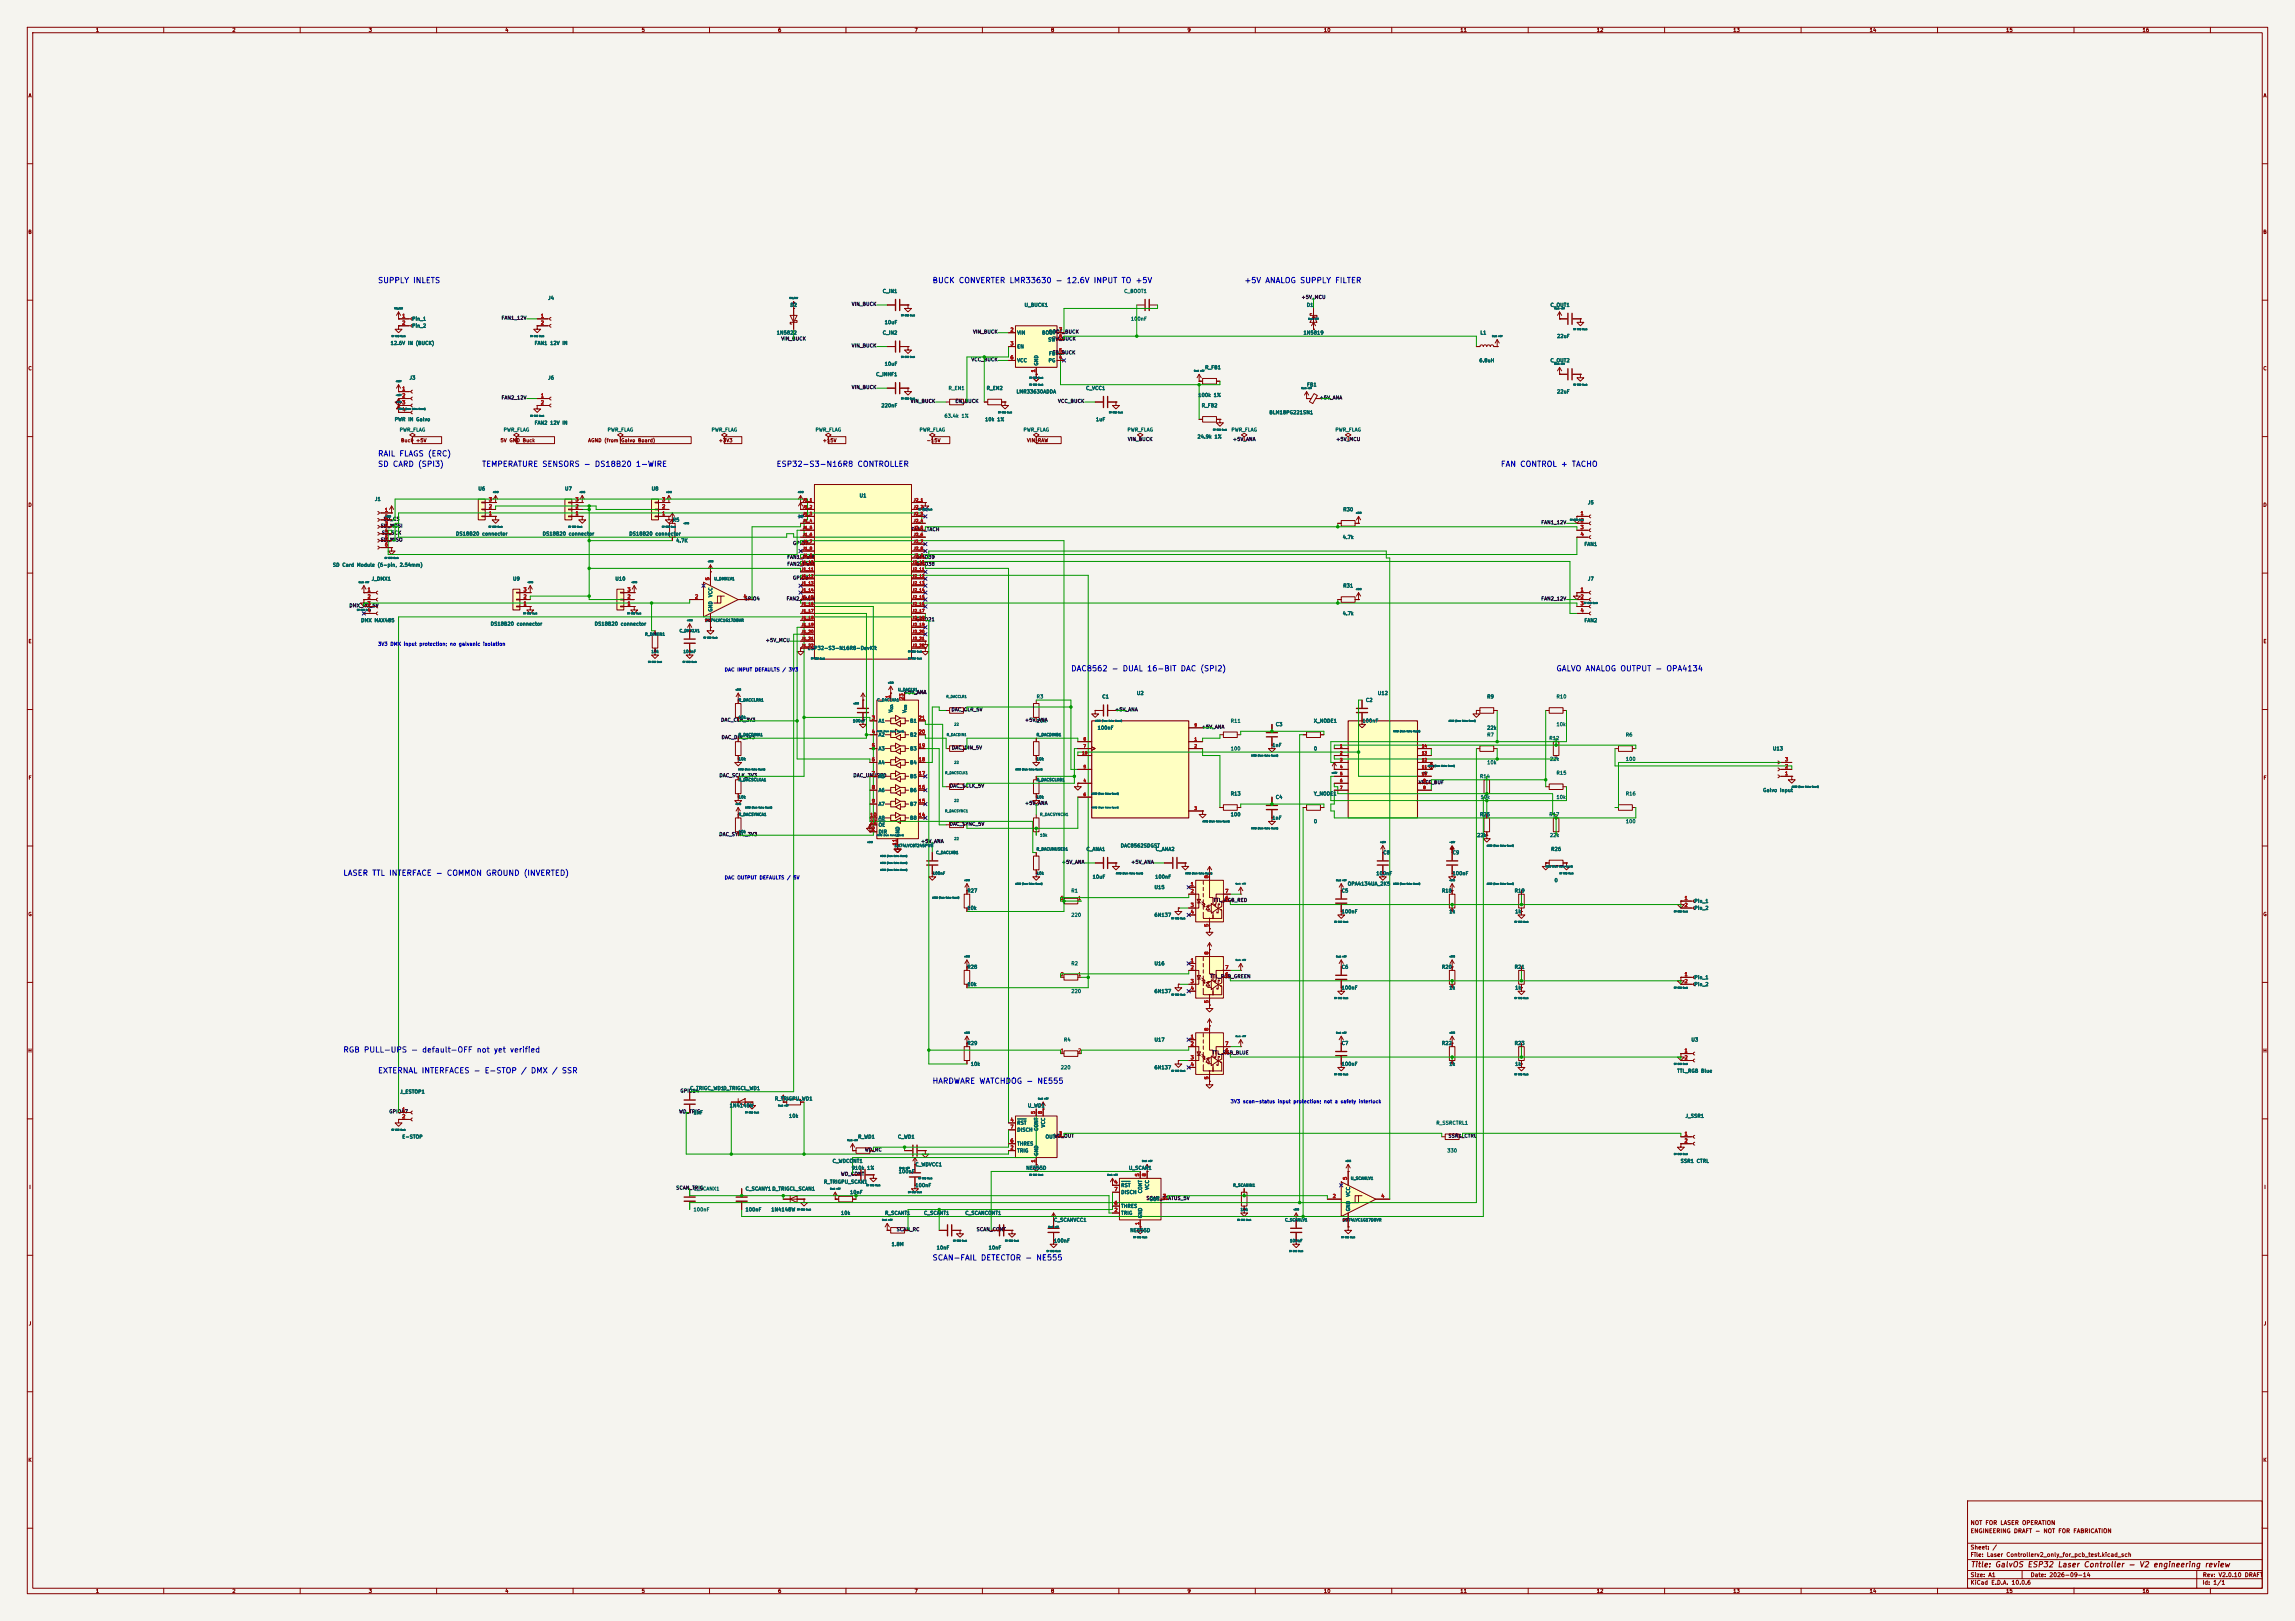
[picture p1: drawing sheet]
<svg xmlns="http://www.w3.org/2000/svg" width="841mm" height="594mm" viewBox="0 0 841 594" stroke-linecap="round" stroke-linejoin="round" font-family="sans-serif">
<defs><g id="words">
<g font-size="2" fill="#0000c2">
<text x="138.3" y="104.2">SUPPLY INLETS</text>
<text x="341.5" y="104.2">BUCK CONVERTER LMR33630 - 12.6V INPUT TO +5V</text>
<text x="455.8" y="104.2">+5V ANALOG SUPPLY FILTER</text>
<text x="138.3" y="167.7">RAIL FLAGS (ERC)</text>
<text x="138.3" y="171.6">SD CARD (SPI3)</text>
<text x="176.4" y="171.6">TEMPERATURE SENSORS - DS18B20 1-WIRE</text>
<text x="284.4" y="171.6">ESP32-S3-N16R8 CONTROLLER</text>
<text x="549.8" y="171.6">FAN CONTROL + TACHO</text>
<text x="392.3" y="246.5">DAC8562 - DUAL 16-BIT DAC (SPI2)</text>
<text x="570.1" y="246.5">GALVO ANALOG OUTPUT - OPA4134</text>
<text x="125.6" y="321.4">LASER TTL INTERFACE - COMMON GROUND (INVERTED)</text>
<text x="125.6" y="386.2">RGB PULL-UPS - default-OFF not yet verified</text>
<text x="138.3" y="393.8">EXTERNAL INTERFACES - E-STOP / DMX / SSR</text>
<text x="341.5" y="397.6">HARDWARE WATCHDOG - NE555</text>
<text x="341.5" y="462.4">SCAN-FAIL DETECTOR - NE555</text>
</g>
<text font-size="2" fill="#840000" x="722" y="574.8">Title: GalvOS ESP32 Laser Controller - V2 engineering review</text>
<g font-size="1.5" fill="#840000">
<text x="721.9" y="562.1">ENGINEERING DRAFT - NOT FOR FABRICATION</text>
<text x="721.9" y="559.1">NOT FOR LASER OPERATION</text>
<text x="721.9" y="568.1">Sheet: /</text>
<text x="721.9" y="570.8">File: Laser Controllerv2_only_for_pcb_test.kicad_sch</text>
<text x="721.9" y="581">KiCad E.D.A. 10.0.6</text>
<text x="721.9" y="578.2">Size: A1</text>
<text x="743.9" y="578.2">Date: 2026-09-14</text>
<text x="806.9" y="581">Id: 1/1</text>
<text x="807" y="578.2">Rev: V2.0.10 DRAFT</text>
</g>
<g font-size="1.3" fill="#840000">
<text x="35" y="12">1</text>
<text x="85" y="12">2</text>
<text x="135" y="12">3</text>
<text x="185" y="12">4</text>
<text x="235" y="12">5</text>
<text x="285" y="12">6</text>
<text x="335" y="12">7</text>
<text x="385" y="12">8</text>
<text x="435" y="12">9</text>
<text x="485" y="12">10</text>
<text x="535" y="12">11</text>
<text x="585" y="12">12</text>
<text x="635" y="12">13</text>
<text x="685" y="12">14</text>
<text x="735" y="12">15</text>
<text x="785" y="12">16</text>
<text x="10.3" y="36">A</text>
<text x="829.3" y="36">A</text>
<text x="10.2" y="86">B</text>
<text x="829.2" y="86">B</text>
<text x="10.2" y="136">C</text>
<text x="829.2" y="136">C</text>
<text x="146.8" y="162.3">Buck +5V</text>
<text x="183.3" y="162.3">5V GND Buck</text>
<text x="215.4" y="162.3">AGND (from Galvo Board)</text>
<text x="263.2" y="162.3">+3V3</text>
<text x="301.3" y="162.3">+15V</text>
<text x="339.4" y="162.3">-15V</text>
<text x="376.2" y="162.3">VIN_RAW</text>
<text x="10.2" y="186">D</text>
<text x="829.2" y="186">D</text>
<text x="10.3" y="236">E</text>
<text x="829.3" y="236">E</text>
<text x="10.3" y="286">F</text>
<text x="829.3" y="286">F</text>
<text x="10.2" y="336">G</text>
<text x="829.2" y="336">G</text>
<text x="10.2" y="386">H</text>
<text x="829.2" y="386">H</text>
<text x="10.6" y="436">I</text>
<text x="829.6" y="436">I</text>
<text x="10.4" y="486">J</text>
<text x="829.4" y="486">J</text>
<text x="10.2" y="536">K</text>
<text x="829.2" y="536">K</text>
<text x="35" y="584">1</text>
<text x="85" y="584">2</text>
<text x="135" y="584">3</text>
<text x="185" y="584">4</text>
<text x="235" y="584">5</text>
<text x="285" y="584">6</text>
<text x="335" y="584">7</text>
<text x="385" y="584">8</text>
<text x="435" y="584">9</text>
<text x="485" y="584">10</text>
<text x="535" y="584">11</text>
<text x="585" y="584">12</text>
<text x="635" y="584">13</text>
<text x="685" y="584">14</text>
<text x="735" y="584">15</text>
<text x="785" y="584">16</text>
</g>
<g font-size="1.3" fill="#006464">
<text x="323.3" y="107.6">C_IN1</text>
<text x="411.8" y="107.6">C_BOOT1</text>
<text x="200.7" y="110.2">J4</text>
<text x="289.5" y="112.7">D2</text>
<text x="375.3" y="112.7">U_BUCK1</text>
<text x="478.7" y="112.7">D1</text>
<text x="568" y="112.7">C_OUT1</text>
<text x="150.8" y="117.8">Pin_1</text>
<text x="324" y="119.1">10uF</text>
<text x="414.3" y="117.8">100nF</text>
<text x="150.8" y="120.3">Pin_2</text>
<text x="284.5" y="122.9">1N5822</text>
<text x="323.3" y="122.9">C_IN2</text>
<text x="372.6" y="122.9">VIN</text>
<text x="381.7" y="122.9">BOOT</text>
<text x="384" y="125.4">SW</text>
<text x="477.5" y="122.9">1N5819</text>
<text x="542.3" y="122.9">L1</text>
<text x="570.4" y="124.2">22uF</text>
<text x="143" y="126.7">12.6V IN (BUCK)</text>
<text x="195.8" y="126.7">FAN1 12V IN</text>
<text x="372.6" y="128">EN</text>
<text x="384.3" y="130.5">FB</text>
<text x="324" y="134.3">10uF</text>
<text x="372.6" y="133">VCC</text>
<text x="380.7" y="134.1" transform="rotate(-90 380.7 134.1)">GND</text>
<text x="384.1" y="133">PG</text>
<text x="441.5" y="135.6">R_FB1</text>
<text x="542" y="133">6.8uH</text>
<text x="568" y="133">C_OUT2</text>
<text x="149.9" y="139.4">J3</text>
<text x="200.7" y="139.4">J6</text>
<text x="320.9" y="138.1">C_INHF1</text>
<text x="347.4" y="143.2">R_EN1</text>
<text x="361.4" y="143.2">R_EN2</text>
<text x="397.8" y="143.2">C_VCC1</text>
<text x="478.8" y="141.9">FB1</text>
<text x="322.8" y="149.6">220nF</text>
<text x="372.3" y="144.5">LMR33630ADDA</text>
<text x="439" y="145.7">100k 1%</text>
<text x="440.2" y="149.6">R_FB2</text>
<text x="570.4" y="144.5">22uF</text>
<text x="144.5" y="154.6">PWR IN Galvo</text>
<text x="195.8" y="155.9">FAN2 12V IN</text>
<text x="345.9" y="153.4">63.4k 1%</text>
<text x="360.8" y="154.6">10k 1%</text>
<text x="401.4" y="154.6">1uF</text>
<text x="465" y="152.1">BLM18PG221SN1</text>
<text x="146.3" y="158.4">PWR_FLAG</text>
<text x="184.4" y="158.4">PWR_FLAG</text>
<text x="222.5" y="158.4">PWR_FLAG</text>
<text x="260.6" y="158.4">PWR_FLAG</text>
<text x="298.7" y="158.4">PWR_FLAG</text>
<text x="336.8" y="158.4">PWR_FLAG</text>
<text x="374.9" y="158.4">PWR_FLAG</text>
<text x="413" y="158.4">PWR_FLAG</text>
<text x="438.7" y="161">24.9k 1%</text>
<text x="451.1" y="158.4">PWR_FLAG</text>
<text x="489.2" y="158.4">PWR_FLAG</text>
<text x="137.2" y="183.8">J1</text>
<text x="175.1" y="180">U6</text>
<text x="206.9" y="180">U7</text>
<text x="238.6" y="180">U8</text>
<text x="314.8" y="182.6">U1</text>
<text x="581.7" y="185.1">J5</text>
<text x="246.4" y="191.5">R5</text>
<text x="492.1" y="187.7">R30</text>
<text x="166.9" y="196.5">DS18B20 connector</text>
<text x="198.7" y="196.5">DS18B20 connector</text>
<text x="230.4" y="196.5">DS18B20 connector</text>
<text x="491.9" y="197.8">4.7k</text>
<text x="247.6" y="199.1">4.7K</text>
<text x="580.4" y="200.4">FAN1</text>
<text x="121.8" y="208">SD Card Module (6-pin, 2.54mm)</text>
<text x="136" y="213.1">J_DMX1</text>
<text x="187.8" y="213.1">U9</text>
<text x="225.3" y="213.1">U10</text>
<text x="492.1" y="215.6">R31</text>
<text x="581.7" y="213.1">J7</text>
<text x="261.3" y="219" transform="rotate(-90 261.3 219)">VCC</text>
<text x="261.3" y="224.3" transform="rotate(-90 261.3 224.3)">GND</text>
<text x="491.9" y="225.8">4.7k</text>
<text x="132.2" y="228.3">DMX MAX485</text>
<text x="179.6" y="229.6">DS18B20 connector</text>
<text x="217.7" y="229.6">DS18B20 connector</text>
<text x="580.4" y="228.3">FAN2</text>
<text x="295.8" y="238.5">ESP32-S3-N16R8-DevKit</text>
<text x="379.7" y="256.2">R3</text>
<text x="403.8" y="256.2">C1</text>
<text x="416.4" y="255">U2</text>
<text x="500.4" y="257.5">C2</text>
<text x="504.7" y="255">U12</text>
<text x="544.8" y="256.2">R9</text>
<text x="570.2" y="256.2">R10</text>
<text x="327.4" y="261.3" transform="rotate(-90 327.4 261.3)">V</text>
<text x="332.4" y="261.4" transform="rotate(-90 332.4 261.4)">V</text>
<text x="321.8" y="265.1">A1</text>
<text x="333.3" y="265.1">B1</text>
<text x="379.7" y="265.1">10K</text>
<text x="402.1" y="267.7">100nF</text>
<text x="450.8" y="265.1">R11</text>
<text x="467.3" y="266.4">C3</text>
<text x="481.3" y="265.1">X_NODE1</text>
<text x="499.1" y="265.1">100nF</text>
<text x="544.8" y="267.7">22k</text>
<text x="570.2" y="266.4">10k</text>
<text x="321.8" y="270.2">A2</text>
<text x="321.8" y="275.3">A3</text>
<text x="333.3" y="275.3">B3</text>
<text x="333.3" y="270.2">B2</text>
<text x="450.8" y="275.3">100</text>
<text x="466.1" y="274">1nF</text>
<text x="481.3" y="275.3">0</text>
<text x="544.8" y="270.2">R7</text>
<text x="567.6" y="271.5">R12</text>
<text x="595.6" y="270.2">R6</text>
<text x="649.5" y="275.3">U13</text>
<text x="321.8" y="280.4">A4</text>
<text x="333.3" y="280.4">B4</text>
<text x="544.8" y="280.4">10k</text>
<text x="567.8" y="279.1">22k</text>
<text x="595.6" y="279.1">100</text>
<text x="321.8" y="285.4">A5</text>
<text x="333.3" y="285.4">B5</text>
<text x="542.2" y="285.4">R14</text>
<text x="570.2" y="284.2">R15</text>
<text x="321.8" y="290.5">A6</text>
<text x="333.3" y="290.5">B6</text>
<text x="450.8" y="291.8">R13</text>
<text x="467.3" y="293.1">C4</text>
<text x="481.3" y="291.8">Y_NODE1</text>
<text x="542.4" y="293.1">10k</text>
<text x="570.2" y="293.1">10k</text>
<text x="595.6" y="291.8">R16</text>
<text x="645.9" y="290.5">Galvo Input</text>
<text x="321.8" y="295.6">A7</text>
<text x="333.3" y="295.6">B7</text>
<text x="450.8" y="299.4">100</text>
<text x="542.2" y="299.4">R25</text>
<text x="567.6" y="299.4">R17</text>
<text x="321.8" y="305.8">DIR</text>
<text x="321.8" y="300.7">A8</text>
<text x="321.8" y="303.2">OE</text>
<text x="333.3" y="300.7">B8</text>
<text x="466.1" y="300.7">1nF</text>
<text x="481.3" y="302">0</text>
<text x="595.6" y="302">100</text>
<text x="329.9" y="306.9" transform="rotate(-90 329.9 306.9)">GND</text>
<text x="410.5" y="310.8">DAC8562SDGST</text>
<text x="541.1" y="307">22k</text>
<text x="567.8" y="307">22k</text>
<text x="397.9" y="312.1">C_ANA1</text>
<text x="423.3" y="312.1">C_ANA2</text>
<text x="506.7" y="313.4">C8</text>
<text x="532.1" y="313.4">C9</text>
<text x="568.3" y="312.1">R26</text>
<text x="400.2" y="322.3">10uF</text>
<text x="423.2" y="322.3">100nF</text>
<text x="504.2" y="321">100nF</text>
<text x="532.1" y="321">100nF</text>
<text x="569.5" y="323.5">0</text>
<text x="354.3" y="327.4">R27</text>
<text x="392.4" y="327.4">R1</text>
<text x="422.9" y="326.1">U15</text>
<text x="491.5" y="327.4">C5</text>
<text x="493.7" y="324.8">OPA4134UA_2K5</text>
<text x="528.2" y="327.4">R18</text>
<text x="554.9" y="327.4">R19</text>
<text x="354.3" y="333.7">10k</text>
<text x="491.5" y="335">100nF</text>
<text x="530.9" y="335">1k</text>
<text x="555.1" y="335">1k</text>
<text x="620.7" y="331.2">Pin_1</text>
<text x="620.7" y="333.7">Pin_2</text>
<text x="392.4" y="336.2">220</text>
<text x="422.9" y="336.2">6N137</text>
<text x="354.3" y="355.3">R28</text>
<text x="392.4" y="354">R2</text>
<text x="422.9" y="354">U16</text>
<text x="491.5" y="355.3">C6</text>
<text x="528.2" y="355.3">R20</text>
<text x="554.9" y="355.3">R21</text>
<text x="620.7" y="359.1">Pin_1</text>
<text x="354.3" y="361.6">10k</text>
<text x="392.4" y="364.2">220</text>
<text x="422.9" y="364.2">6N137</text>
<text x="491.5" y="362.9">100nF</text>
<text x="530.9" y="362.9">1k</text>
<text x="555.1" y="362.9">1k</text>
<text x="620.7" y="361.6">Pin_2</text>
<text x="354.3" y="383.2">R29</text>
<text x="389.7" y="382">R4</text>
<text x="422.9" y="382">U17</text>
<text x="491.5" y="383.2">C7</text>
<text x="528.2" y="383.2">R22</text>
<text x="554.9" y="383.2">R23</text>
<text x="619.6" y="382">U3</text>
<text x="355.6" y="390.9">10k</text>
<text x="388.6" y="392.1">220</text>
<text x="422.9" y="392.1">6N137</text>
<text x="491.5" y="390.9">100nF</text>
<text x="530.9" y="390.9">1k</text>
<text x="555.1" y="390.9">1k</text>
<text x="614.5" y="393.4">TTL_RGB Blue</text>
<text x="146.5" y="401">J_ESTOP1</text>
<text x="252.7" y="399.7">C_TRIGC_WD1D_TRIGCL_WD1</text>
<text x="267.2" y="406.1">1N4148W</text>
<text x="283.8" y="403.6">R_TRIGPU_WD1</text>
<text x="376.5" y="406.1">U_WD1</text>
<text x="254" y="408.6">1nF</text>
<text x="289" y="409.9">10k</text>
<text x="372.6" y="412.4">RST</text>
<text x="383.2" y="413.3" transform="rotate(-90 383.2 413.3)">VCC</text>
<text x="526.2" y="412.4">R_SSRCTRL1</text>
<text x="617.5" y="409.9">J_SSR1</text>
<text x="147.3" y="417.5">E-STOP</text>
<text x="314.3" y="417.5">R_WD1</text>
<text x="328.9" y="417.5">C_WD1</text>
<text x="372.6" y="415">DISCH</text>
<text x="380.7" y="414.6" transform="rotate(-90 380.7 414.6)">CONT</text>
<text x="383" y="417.5">OUT</text>
<text x="372.6" y="422.6">TRIG</text>
<text x="372.6" y="420.1">THRES</text>
<text x="380.7" y="423.7" transform="rotate(-90 380.7 423.7)">GND</text>
<text x="530.2" y="422.6">330</text>
<text x="304.9" y="426.4">C_WDCONT1</text>
<text x="312" y="429">910k</text>
<text x="317.6" y="429">1%</text>
<text x="329.2" y="430.2">100nF</text>
<text x="335.3" y="427.7">C_WDVCC1</text>
<text x="375.9" y="429">NE555D</text>
<text x="413.5" y="429">U_SCAN1</text>
<text x="615.7" y="426.4">SSR1 CTRL</text>
<text x="254" y="436.6">C_SCANX1</text>
<text x="273" y="436.6">C_SCANY1D_TRIGCL_SCAN1</text>
<text x="301.7" y="434">R_TRIGPU_SCAN1</text>
<text x="311.3" y="437.8">10nF</text>
<text x="335.3" y="435.3">100nF</text>
<text x="410.7" y="435.3">RST</text>
<text x="410.7" y="437.8">DISCH</text>
<text x="418.8" y="437.4" transform="rotate(-90 418.8 437.4)">CONT</text>
<text x="421.3" y="436.2" transform="rotate(-90 421.3 436.2)">VCC</text>
<text x="410.7" y="442.9">THRES</text>
<text x="421.1" y="440.4">OUT</text>
<text x="495" y="438.7" transform="rotate(-90 495 438.7)">VCC</text>
<text x="254" y="444.2">100nF</text>
<text x="273" y="444.2">100nF</text>
<text x="282.5" y="444.2">1N4148W</text>
<text x="308" y="445.5">10k</text>
<text x="324.1" y="445.5">R_SCANT1</text>
<text x="338.4" y="445.5">C_SCANT1</text>
<text x="353.5" y="445.5">C_SCANCONT1</text>
<text x="386.1" y="448">C_SCANVCC1</text>
<text x="410.7" y="445.5">TRIG</text>
<text x="418.8" y="446.6" transform="rotate(-90 418.8 446.6)">GND</text>
<text x="495" y="444" transform="rotate(-90 495 444)">GND</text>
<text x="386.1" y="455.6">100nF</text>
<text x="414" y="451.8">NE555D</text>
<text x="326.6" y="456.9">1.8M</text>
<text x="343.1" y="458.2">10nF</text>
<text x="362.1" y="458.2">10nF</text>
</g>
<g font-size="1.3" fill="#0f0f0f">
<text x="312" y="112.4">VIN_BUCK</text>
<text x="476.8" y="109.8">+5V_MCU</text>
<text x="183.6" y="117.5">FAN1_12V</text>
<text x="286.1" y="125.1">VIN_BUCK</text>
<text x="356.4" y="122.5">VIN_BUCK</text>
<text x="384.3" y="122.5">BOOT_BUCK</text>
<text x="385.4" y="125.1">SW_BUCK</text>
<text x="312" y="127.6">VIN_BUCK</text>
<text x="385.5" y="130.2">FB_BUCK</text>
<text x="355.8" y="132.7">VCC_BUCK</text>
<text x="312" y="142.9">VIN_BUCK</text>
<text x="183.6" y="146.7">FAN2_12V</text>
<text x="333.5" y="147.9">VIN_BUCK</text>
<text x="349.9" y="147.9">EN_BUCK</text>
<text x="387.5" y="147.9">VCC_BUCK</text>
<text x="483.4" y="146.7">+5V_ANA</text>
<text x="413.1" y="161.9">VIN_BUCK</text>
<text x="451.6" y="161.9">+5V_ANA</text>
<text x="489.5" y="161.9">+5V_MCU</text>
<text x="140.4" y="191.1">SD_CS</text>
<text x="139.4" y="193.7">SD_MOSI</text>
<text x="139.8" y="196.2">SD_SCK</text>
<text x="333.8" y="194.9">FAN1_TACH</text>
<text x="564.6" y="192.4">FAN1_12V</text>
<text x="139.4" y="198.7">SD_MISO</text>
<text x="290.4" y="200">GPIO7</text>
<text x="288.3" y="205.1">FAN1_PWM</text>
<text x="288.3" y="207.6">FAN2_PWM</text>
<text x="335.5" y="205.1">GPIO39</text>
<text x="335.5" y="207.6">GPIO38</text>
<text x="290.4" y="212.7">GPIO8</text>
<text x="272.6" y="220.3">GPIO4</text>
<text x="288.1" y="220.3">FAN2_TACH</text>
<text x="564.6" y="220.3">FAN2_12V</text>
<text x="127.8" y="222.9">DMX_RO_5V</text>
<text x="335.5" y="227.9">GPIO21</text>
<text x="280.4" y="235.6">+5V_MCU</text>
<text x="331" y="254.6">+5V_ANA</text>
<text x="348.5" y="261">DAC_CLR_5V</text>
<text x="408.5" y="261">+5V_ANA</text>
<text x="264.1" y="264.8">DAC_CLR_3V3</text>
<text x="375.4" y="264.8">+5V_ANA</text>
<text x="440.2" y="267.3">+5V_ANA</text>
<text x="264.2" y="271.1">DAC_DIN_3V3</text>
<text x="348.7" y="274.9">DAC_DIN_5V</text>
<text x="263.5" y="285.1">DAC_SCLK_3V3</text>
<text x="312.5" y="285.1">DAC_UNUSED</text>
<text x="519.8" y="287.6">VREF_BUF</text>
<text x="347.9" y="288.9">DAC_SCLK_5V</text>
<text x="375.4" y="295.3">+5V_ANA</text>
<text x="347.8" y="302.9">DAC_SYNC_5V</text>
<text x="263.4" y="306.7">DAC_SYNC_3V3</text>
<text x="337.3" y="309.2">+5V_ANA</text>
<text x="388.9" y="316.8">+5V_ANA</text>
<text x="414.3" y="316.8">+5V_ANA</text>
<text x="444.5" y="330.8">TTL_RGB_RED</text>
<text x="443.3" y="358.8">TTL_RGB_GREEN</text>
<text x="444" y="386.7">TTL_RGB_BLUE</text>
<text x="249.2" y="400.7">GPIO14</text>
<text x="142.5" y="408.3">GPIO47</text>
<text x="248.7" y="408.3">WD_TRIG</text>
<text x="386.1" y="417.2">WD_OUT</text>
<text x="530.6" y="417.2">SSR1_CTRL</text>
<text x="316.8" y="422.3">WD_RC</text>
<text x="308" y="431.1">WD_CONT</text>
<text x="247.6" y="436.2">SCAN_TRIG</text>
<text x="419.9" y="440">SCAN_STATUS_5V</text>
<text x="328.4" y="451.5">SCAN_RC</text>
<text x="357.7" y="451.5">SCAN_CONT</text>
</g>
<g font-size="1.3" fill="#a90000">
<text x="147.2" y="116.7">1</text>
<text x="147.2" y="119.2">2</text>
<text x="198" y="116.7">1</text>
<text x="198" y="119.2">2</text>
<text x="370.1" y="121.8">2</text>
<text x="387.9" y="121.8">7</text>
<text x="387.9" y="124.3">8</text>
<text x="370.1" y="126.9">3</text>
<text x="370.1" y="131.9">6</text>
<text x="387.9" y="131.9">4</text>
<text x="387.9" y="129.4">5</text>
<text x="379.6" y="136.6" transform="rotate(-90 379.6 136.6)">1</text>
<text x="147.2" y="143.4">1</text>
<text x="147.2" y="145.9">2</text>
<text x="147.2" y="148.5">3</text>
<text x="198" y="145.9">1</text>
<text x="198" y="148.5">2</text>
<text x="147.2" y="151">4</text>
<text x="179" y="184">3</text>
<text x="210.7" y="184">3</text>
<text x="242.5" y="184">3</text>
<text x="140.9" y="187.8">1</text>
<text x="140.9" y="190.4">2</text>
<text x="179" y="189.1">1</text>
<text x="179" y="186.6">2</text>
<text x="210.7" y="189.1">1</text>
<text x="210.7" y="186.6">2</text>
<text x="242.5" y="189.1">1</text>
<text x="242.5" y="186.6">2</text>
<text x="579" y="189.1">1</text>
<text x="579" y="191.6">2</text>
<text x="140.9" y="192.9">3</text>
<text x="140.9" y="195.4">4</text>
<text x="140.9" y="198">5</text>
<text x="579" y="194.2">3</text>
<text x="579" y="196.7">4</text>
<text x="140.9" y="200.5">6</text>
<text x="260.2" y="212.8" transform="rotate(-90 260.2 212.8)">5</text>
<text x="134.5" y="217">1</text>
<text x="134.5" y="219.6">2</text>
<text x="191.7" y="219.6">2</text>
<text x="191.7" y="217">3</text>
<text x="229.8" y="219.6">2</text>
<text x="229.8" y="217">3</text>
<text x="254.5" y="219.6">2</text>
<text x="272.3" y="219.6">4</text>
<text x="579" y="217">1</text>
<text x="579" y="219.6">2</text>
<text x="134.5" y="222.1">3</text>
<text x="134.5" y="224.7">4</text>
<text x="191.7" y="222.1">1</text>
<text x="229.8" y="222.1">1</text>
<text x="579" y="222.1">3</text>
<text x="579" y="224.7">4</text>
<text x="260.2" y="228.1" transform="rotate(-90 260.2 228.1)">3</text>
<text x="326.3" y="256" transform="rotate(-90 326.3 256)">1</text>
<text x="331.3" y="256.6" transform="rotate(-90 331.3 256.6)">23</text>
<text x="319.3" y="264">3</text>
<text x="319.3" y="269.1">4</text>
<text x="336.5" y="269.1">20</text>
<text x="336.5" y="264">21</text>
<text x="319.3" y="274.2">5</text>
<text x="336.5" y="274.2">19</text>
<text x="319.3" y="279.3">6</text>
<text x="336.5" y="279.3">18</text>
<text x="654" y="281.8">2</text>
<text x="654" y="279.3">3</text>
<text x="319.3" y="284.3">7</text>
<text x="336.5" y="284.3">17</text>
<text x="654" y="284.3">1</text>
<text x="319.3" y="289.4">8</text>
<text x="336.5" y="289.4">16</text>
<text x="318.7" y="299.6">10</text>
<text x="319.3" y="294.5">9</text>
<text x="336.5" y="299.6">14</text>
<text x="336.5" y="294.5">15</text>
<text x="318.7" y="302.1">22</text>
<text x="319.3" y="304.7">2</text>
<text x="328.8" y="309.9" transform="rotate(-90 328.8 309.9)">11</text>
<text x="443.1" y="322" transform="rotate(-90 443.1 322)">8</text>
<text x="436.1" y="325">1</text>
<text x="436.1" y="327.5">2</text>
<text x="448.8" y="327.5">7</text>
<text x="388.5" y="330.1">2</text>
<text x="394.9" y="330.1">1</text>
<text x="436.1" y="332.6">3</text>
<text x="436.1" y="335.1">4</text>
<text x="448.8" y="330.1">6</text>
<text x="617.1" y="330.1">1</text>
<text x="617.1" y="332.6">2</text>
<text x="443.1" y="339.8" transform="rotate(-90 443.1 339.8)">5</text>
<text x="436.1" y="352.9">1</text>
<text x="443.1" y="350" transform="rotate(-90 443.1 350)">8</text>
<text x="388.5" y="358">2</text>
<text x="394.9" y="358">1</text>
<text x="436.1" y="355.5">2</text>
<text x="448.8" y="358">6</text>
<text x="448.8" y="355.5">7</text>
<text x="617.1" y="358">1</text>
<text x="436.1" y="360.5">3</text>
<text x="436.1" y="363.1">4</text>
<text x="617.1" y="360.5">2</text>
<text x="443.1" y="367.8" transform="rotate(-90 443.1 367.8)">5</text>
<text x="443.1" y="377.9" transform="rotate(-90 443.1 377.9)">8</text>
<text x="436.1" y="380.9">1</text>
<text x="436.1" y="383.4">2</text>
<text x="448.8" y="383.4">7</text>
<text x="388.5" y="385.9">1</text>
<text x="394.9" y="385.9">2</text>
<text x="436.1" y="388.5">3</text>
<text x="448.8" y="385.9">6</text>
<text x="617.1" y="385.9">1</text>
<text x="617.1" y="388.5">2</text>
<text x="436.1" y="391">4</text>
<text x="443.1" y="395.7" transform="rotate(-90 443.1 395.7)">5</text>
<text x="147.2" y="407.5">1</text>
<text x="147.2" y="410.1">2</text>
<text x="370.1" y="411.3">4</text>
<text x="370.1" y="413.9">7</text>
<text x="379.6" y="408.4" transform="rotate(-90 379.6 408.4)">5</text>
<text x="382.1" y="408.4" transform="rotate(-90 382.1 408.4)">8</text>
<text x="370.1" y="419">6</text>
<text x="387.9" y="416.4">3</text>
<text x="617.1" y="416.4">1</text>
<text x="617.1" y="419">2</text>
<text x="370.1" y="421.5">2</text>
<text x="379.6" y="426.2" transform="rotate(-90 379.6 426.2)">1</text>
<text x="417.7" y="431.3" transform="rotate(-90 417.7 431.3)">5</text>
<text x="420.2" y="431.3" transform="rotate(-90 420.2 431.3)">8</text>
<text x="408.2" y="434.2">4</text>
<text x="408.2" y="436.7">7</text>
<text x="493.9" y="432.5" transform="rotate(-90 493.9 432.5)">5</text>
<text x="408.2" y="441.8">6</text>
<text x="426" y="439.3">3</text>
<text x="488.2" y="439.3">2</text>
<text x="506" y="439.3">4</text>
<text x="408.2" y="444.4">2</text>
<text x="417.7" y="449" transform="rotate(-90 417.7 449)">1</text>
<text x="493.9" y="447.8" transform="rotate(-90 493.9 447.8)">3</text>
</g>
<g font-size="1.3" fill="#0000c2">
<text x="138.4" y="236.9">3V3 DMX input protection; no galvanic isolation</text>
<text x="265.4" y="246.3">DAC INPUT DEFAULTS / 3V3</text>
<text x="265.4" y="322.5">DAC OUTPUT DEFAULTS / 5V</text>
<text x="450.8" y="404.6">3V3 scan-status input protection; not a safety interlock</text>
</g>
<g font-size="1" fill="#a90000">
<text x="294.1" y="184">J1_1</text>
<text x="334.7" y="184">J2_1</text>
<text x="294.1" y="186.5">J1_2</text>
<text x="294.1" y="189">J1_3</text>
<text x="294.1" y="191.6">J1_4</text>
<text x="334.7" y="186.5">J2_2</text>
<text x="334.7" y="189">J2_3</text>
<text x="334.7" y="191.6">J2_4</text>
<text x="294.1" y="194.1">J1_5</text>
<text x="294.1" y="196.7">J1_6</text>
<text x="334.7" y="194.1">J2_5</text>
<text x="334.7" y="196.7">J2_6</text>
<text x="294.1" y="199.2">J1_7</text>
<text x="294.1" y="201.7">J1_8</text>
<text x="334.7" y="199.2">J2_7</text>
<text x="334.7" y="201.7">J2_8</text>
<text x="293.6" y="206.8">J1_10</text>
<text x="293.6" y="209.4">J1_11</text>
<text x="294.1" y="204.3">J1_9</text>
<text x="334.2" y="206.8">J2_10</text>
<text x="334.2" y="209.4">J2_11</text>
<text x="334.7" y="204.3">J2_9</text>
<text x="293.6" y="211.9">J1_12</text>
<text x="293.6" y="214.4">J1_13</text>
<text x="334.2" y="211.9">J2_12</text>
<text x="334.2" y="214.4">J2_13</text>
<text x="293.6" y="217">J1_14</text>
<text x="293.6" y="219.5">J1_15</text>
<text x="334.2" y="217">J2_14</text>
<text x="334.2" y="219.5">J2_15</text>
<text x="293.6" y="222.1">J1_16</text>
<text x="293.6" y="224.6">J1_17</text>
<text x="293.6" y="227.1">J1_18</text>
<text x="334.2" y="222.1">J2_16</text>
<text x="334.2" y="224.6">J2_17</text>
<text x="334.2" y="227.1">J2_18</text>
<text x="293.6" y="229.7">J1_19</text>
<text x="293.6" y="232.2">J1_20</text>
<text x="334.2" y="229.7">J2_19</text>
<text x="334.2" y="232.2">J2_20</text>
<text x="293.6" y="234.8">J1_21</text>
<text x="293.6" y="237.3">J1_22</text>
<text x="334.2" y="234.8">J2_21</text>
<text x="334.2" y="237.3">J2_22</text>
<text x="437.6" y="266.5">9</text>
<text x="396.9" y="274.1">7</text>
<text x="396.9" y="271.6">8</text>
<text x="437.6" y="271.6">1</text>
<text x="437.6" y="274.1">2</text>
<text x="490.9" y="274.1">1</text>
<text x="520.9" y="274.1">14</text>
<text x="396.4" y="276.7">10</text>
<text x="396.9" y="281.8">5</text>
<text x="490.9" y="276.7">2</text>
<text x="490.9" y="279.2">3</text>
<text x="490.9" y="281.8">4</text>
<text x="520.9" y="281.8">11</text>
<text x="520.9" y="279.2">12</text>
<text x="520.9" y="276.7">13</text>
<text x="396.9" y="286.8">4</text>
<text x="490.9" y="284.3">5</text>
<text x="490.9" y="286.8">6</text>
<text x="520.9" y="284.3">10</text>
<text x="521.4" y="286.8">9</text>
<text x="396.9" y="291.9">6</text>
<text x="490.9" y="289.4">7</text>
<text x="521.4" y="289.4">8</text>
<text x="437.6" y="297">3</text>
</g>
<g font-size="1" fill="#006464">
<text x="261.6" y="212.8">U_DMXLV1</text>
<text x="236.3" y="233.2">R_DMXIN1</text>
<text x="248.9" y="231.9">C_DMXLV1</text>
<text x="258.2" y="228.1">SN74LVC1G17DBVR</text>
<text x="238.6" y="239.5">10k</text>
<text x="250.3" y="239.5">100nF</text>
<text x="270.5" y="257.3">R_DACCLRA1</text>
<text x="321.3" y="257.3">C_DACLVA1</text>
<text x="328.9" y="253.5">U_DACLV1</text>
<text x="270.5" y="263.6">10k</text>
<text x="270.5" y="270">R_DACDINA1</text>
<text x="312.4" y="264.9">100nF</text>
<text x="379.7" y="270">R_DACDINB1</text>
<text x="270.5" y="278.9">10k</text>
<text x="379.7" y="278.9">10k</text>
<text x="270.5" y="286.5">R_DACSCLKA1</text>
<text x="379.7" y="286.5">R_DACSCLKB1</text>
<text x="270.5" y="292.9">10k</text>
<text x="379.7" y="292.9">10k</text>
<text x="270.5" y="299.2">R_DACSYNCA1</text>
<text x="381" y="299.2">R_DACSYNCB1</text>
<text x="270.5" y="305.6">10k</text>
<text x="327.6" y="310.6">SN74LVC8T245PWR</text>
<text x="379.7" y="311.9">R_DACUNUSED1</text>
<text x="381" y="306.8">10k</text>
<text x="342.9" y="313.2">C_DACLVB1</text>
<text x="341.6" y="320.8">100nF</text>
<text x="379.7" y="320.8">10k</text>
<text x="451.8" y="435.1">R_SCANIN1</text>
<text x="494.9" y="432.6">U_SCANLV1</text>
<text x="454.5" y="444">10k</text>
<text x="470.8" y="447.8">C_SCANLV1</text>
<text x="491.9" y="447.8">SN74LVC1G17DBVR</text>
<text x="472.6" y="455.4">100nF</text>
</g>
<g font-size=".9" fill="#006464">
<text x="346.7" y="255.9">R_DACCLR1</text>
<text x="346.8" y="269.9">R_DACDIN1</text>
<text x="349.6" y="266.1">22</text>
<text x="349.6" y="280.1">22</text>
<text x="346.2" y="283.9">R_DACSCLK1</text>
<text x="346.2" y="297.9">R_DACSYNC1</text>
<text x="349.6" y="294">22</text>
<text x="349.6" y="308">22</text>
</g>
<g font-size=".8" fill="#006464">
<text x="327.4" y="260.1" transform="rotate(-90 327.4 260.1)">CCA</text>
<text x="332.4" y="260.3" transform="rotate(-90 332.4 260.3)">CCB</text>
</g>
<g font-size=".5" fill="#006464">
<text x="144.4" y="113.4">VIN_RAW</text>
<text x="289.2" y="109.6">VIN_RAW</text>
<text x="569.6" y="113.4">Buck +5V</text>
<text x="330.2" y="116">5V GND Buck</text>
<text x="479.4" y="117.2">Buck</text>
<text x="481.6" y="117.2">+5V</text>
<text x="143.5" y="123.6">5V GND Buck</text>
<text x="194.3" y="123.6">5V GND Buck</text>
<text x="546.7" y="123.6">Buck +5V</text>
<text x="576.5" y="121">5V GND Buck</text>
<text x="330.2" y="131.2">5V GND Buck</text>
<text x="437.5" y="136.3">Buck +5V</text>
<text x="569.6" y="133.7">Buck +5V</text>
<text x="145" y="140.1">+15V</text>
<text x="377.2" y="138.8">5V GND Buck</text>
<text x="377.2" y="141.4">5V GND Buck</text>
<text x="476.9" y="142.6">Buck +5V</text>
<text x="576.5" y="141.4">5V GND Buck</text>
<text x="145" y="147.7">-15V</text>
<text x="145" y="145.2">-15V</text>
<text x="330.2" y="146.4">5V GND Buck</text>
<text x="146" y="150.2">AGND (from Galvo Board)</text>
<text x="194.3" y="152.8">5V GND Buck</text>
<text x="365.7" y="151.5">5V GND Buck</text>
<text x="406.4" y="151.5">5V GND Buck</text>
<text x="444.5" y="157.9">5V GND Buck</text>
<text x="180.5" y="180.7">+3V3</text>
<text x="212.3" y="180.7">+3V3</text>
<text x="244" y="180.7">+3V3</text>
<text x="292.3" y="180.7">+3V3</text>
<text x="141.2" y="189.6">+3V3</text>
<text x="292.3" y="189.6">+3V3</text>
<text x="336.5" y="187.1">5V GND Buck</text>
<text x="496.8" y="188.3">+3V3</text>
<text x="575.3" y="190.9">5V GND Buck</text>
<text x="179" y="193.4">5V GND Buck</text>
<text x="208.2" y="193.4">5V GND Buck</text>
<text x="242.5" y="193.4">5V GND</text>
<text x="245.8" y="193.4">Buck</text>
<text x="250.4" y="192.2">+3V3</text>
<text x="140.9" y="204.9">5V GND Buck</text>
<text x="259.3" y="206.1">+3V3</text>
<text x="131.4" y="213.7">Buck +5V</text>
<text x="193.2" y="213.7">+3V3</text>
<text x="231.3" y="213.7">+3V3</text>
<text x="496.8" y="216.3">+3V3</text>
<text x="580.4" y="221.4">5V GND Buck</text>
<text x="130.8" y="223.9">5V GND Buck</text>
<text x="191.7" y="225.2">5V GND Buck</text>
<text x="229.8" y="225.2">5V GND Buck</text>
<text x="251.7" y="227.7">+3V3</text>
<text x="257.8" y="234.1">5V GND Buck</text>
<text x="332.7" y="239.1">5V GND Buck</text>
<text x="237.5" y="243">5V GND Buck</text>
<text x="250.2" y="243">5V GND Buck</text>
<text x="297.1" y="241.7">5V GND Buck</text>
<text x="332.7" y="241.7">5V GND Buck</text>
<text x="325.3" y="250.6">+3V3</text>
<text x="269.4" y="253.1">+3V3</text>
<text x="312.6" y="258.2">+3V3</text>
<text x="321.3" y="268.4">AGND (from Galvo Board)</text>
<text x="401.3" y="264.5">AGND (from Galvo Board)</text>
<text x="510.5" y="268.4">AGND (from Galvo Board)</text>
<text x="530.9" y="264.5">AGND (from Galvo Board)</text>
<text x="458.5" y="277.2">AGND (from Galvo Board)</text>
<text x="523.2" y="281.1">AGND (from Galvo Board)</text>
<text x="270.5" y="282.3">AGND (from Galvo Board)</text>
<text x="372.1" y="282.3">AGND (from Galvo Board)</text>
<text x="487.9" y="283.6">+15V</text>
<text x="520.9" y="283.6">-15V</text>
<text x="400" y="291.2">AGND (from Galvo Board)</text>
<text x="656.6" y="288.7">AGND (from Galvo Board)</text>
<text x="269.4" y="295">+3V3</text>
<text x="273" y="296.3">AGND (from Galvo Board)</text>
<text x="400" y="296.3">AGND (from Galvo Board)</text>
<text x="440.7" y="301.4">AGND (from Galvo Board)</text>
<text x="458.5" y="303.9">AGND (from Galvo Board)</text>
<text x="317.7" y="309">+3V3</text>
<text x="321.3" y="306.5">AGND (from Galvo Board)</text>
<text x="505.7" y="309">+15V</text>
<text x="531.1" y="309">-15V</text>
<text x="544.8" y="310.3">AGND (from Galvo Board)</text>
<text x="322.6" y="314.1">AGND (from Galvo Board)</text>
<text x="322.6" y="316.6">AGND (from Galvo Board)</text>
<text x="566.4" y="317.9">AGND (from Galvo Board)</text>
<text x="322.6" y="319.2">AGND (from Galvo Board)</text>
<text x="353.3" y="323">+3V3</text>
<text x="408.9" y="320.4">AGND (from Galvo Board)</text>
<text x="434.3" y="320.4">AGND (from Galvo Board)</text>
<text x="489.6" y="323">Buck +5V</text>
<text x="531.1" y="323">+3V3</text>
<text x="571.5" y="320.4">5V GND Buck</text>
<text x="341.6" y="329.3">AGND (from Galvo Board)</text>
<text x="372.1" y="324.2">AGND (from Galvo Board)</text>
<text x="452.7" y="324.2">Buck +5V</text>
<text x="510.5" y="324.2">AGND (from Galvo Board)</text>
<text x="544.8" y="324.2">AGND (from Galvo Board)</text>
<text x="613.4" y="334.4">5V GND Buck</text>
<text x="429.2" y="336.9">5V GND Buck</text>
<text x="488.9" y="338.2">5V GND Buck</text>
<text x="555" y="338.2">5V GND Buck</text>
<text x="353.3" y="350.9">+3V3</text>
<text x="452.7" y="352.2">Buck +5V</text>
<text x="489.6" y="350.9">Buck +5V</text>
<text x="531.1" y="350.9">+3V3</text>
<text x="429.2" y="364.9">5V GND Buck</text>
<text x="613.4" y="362.3">5V GND Buck</text>
<text x="488.9" y="366.1">5V GND Buck</text>
<text x="555" y="366.1">5V GND Buck</text>
<text x="353.3" y="378.8">+3V3</text>
<text x="452.7" y="380.1">Buck +5V</text>
<text x="489.6" y="378.8">Buck +5V</text>
<text x="531.1" y="378.8">+3V3</text>
<text x="429.2" y="392.8">5V GND Buck</text>
<text x="488.9" y="394.1">5V GND Buck</text>
<text x="555" y="394.1">5V GND Buck</text>
<text x="613.4" y="390.3">5V GND Buck</text>
<text x="285.1" y="405.5">Buck +5V</text>
<text x="380.3" y="403">Buck +5V</text>
<text x="273" y="408.1">5V GND Buck</text>
<text x="143.5" y="414.4">5V GND Buck</text>
<text x="310.5" y="418.2">Buck +5V</text>
<text x="418.4" y="425.8">Buck +5V</text>
<text x="493" y="425.8">+3V3</text>
<text x="613.4" y="423.3">5V GND Buck</text>
<text x="329.5" y="428.4">Buck +5V</text>
<text x="377.2" y="430.9">5V GND Buck</text>
<text x="405.7" y="430.9">Buck +5V</text>
<text x="304.1" y="436">Buck +5V</text>
<text x="317.5" y="434.7">5V GND Buck</text>
<text x="332.7" y="437.3">5V GND Buck</text>
<text x="336.5" y="432.2">5V GND Buck</text>
<text x="292.1" y="443.6">5V GND Buck</text>
<text x="473.9" y="443.6">+3V3</text>
<text x="323.2" y="447.4">Buck +5V</text>
<text x="384.2" y="450">Buck +5V</text>
<text x="453.4" y="447.4">5V GND Buck</text>
<text x="349.2" y="455">5V GND Buck</text>
<text x="368.3" y="455">5V GND Buck</text>
<text x="415.3" y="453.8">5V GND Buck</text>
<text x="491.5" y="453.8">5V GND Buck</text>
<text x="383.5" y="458.9">5V GND Buck</text>
<text x="472.4" y="458.9">5V GND Buck</text>
</g>
</g></defs>
<path d="M0 0h841v594h-841z" fill="#f5f4ef" stroke="#f5f4ef" stroke-width=".37"/>
<g fill="none" stroke="#840000" stroke-width=".37">
<path d="M10 10h821v574h-821zM12 12h817v570h-817zM60 10v2M110 10v2M160 10v2M210 10v2M260 10v2M310 10v2M360 10v2M410 10v2M460 10v2M510 10v2"/>
<path d="M560 10v2M610 10v2M660 10v2M710 10v2M760 10v2M810 10v2M10 60h2M829 60h2M10 110h2M829 110h2M10 160h2M829 160h2"/>
<path d="M10 210h2M829 210h2M10 260h2M829 260h2M10 310h2M328.9 309.9v1.2h1.3l-1.3 1.3-1.2-1.3h1.2M328.9 309.9h.1M341.6 312.4v2.8M341.6 317.2v2.8M378.7 313.7h2v5.1h-2zM379.7 312.4v1.3M379.7 318.8v1.2"/>
<path d="M401.3 316.2h2.8M406.1 316.2h2.8M408.9 316.2v1.3h1.3l-1.3 1.3-1.2-1.3h1.2M408.9 316.2h.1M426.7 316.2h2.8M431.5 316.2h2.8M434.3 316.2v1.3h1.3l-1.3 1.3-1.2-1.3h1.2M434.3 316.2h.1M443.2 317.5l-.7 1.3M443.2 317.5l.8 1.3M443.2 317.5v2.5M829 310h2"/>
<path d="M353.3 327.7h2v5h-2zM354.3 326.4h.1M354.3 323.8v3.9M354.3 332.7v1.3M354.3 323.8l-.7 1.3M354.3 323.8l.8 1.3M379.7 320v1.3h1.3l-1.3 1.3-1.2-1.3h1.2M379.7 320h.1M443.2 320h.1M10 360h2M353.3 355.6h2v5.1h-2zM354.3 354.3h.1"/>
<path d="M354.3 351.8l-.7 1.3M354.3 351.8l.8 1.3M354.3 351.8v3.8M829 360h2M354.3 360.7v1.2M10 410h2M829 410h2M312.4 421.6h1.3M313.7 420.6h5.1v2.1h-5.1zM318.8 421.6h1.2M331.5 421.6h2.8M335.3 426.7h.1"/>
<path d="M335.3 424.2l-.8 1.2M335.3 424.2l.7 1.2M335.3 424.2v2.5M336.3 421.6h2.8M339.1 421.6v1.3h1.3l-1.3 1.3-1.3-1.3h1.3M339.1 421.6h.1M379.7 426.7v1.3h1.3l-1.3 1.3-1.2-1.3h1.2M379.7 426.7h.1M10 460h2M829 460h2M10 510h2M829 510h2"/>
<path d="M10 560h2M721 550h108v32h-108zM829 560h2M721 578.5h108M721 575.5h108M721 571.5h108M721 565.5h108M741 575.5v3M805 575.5v6.5M60 582v2M110 582v2M160 582v2"/>
<path d="M210 582v2M260 582v2M310 582v2M360 582v2M410 582v2M460 582v2M510 582v2M560 582v2M610 582v2M660 582v2M710 582v2M760 582v2"/>
<path d="M810 582v2"/>
</g>
<path d="M339.6 315.5h4.1M339.6 317h4.1M404.4 314.2v4.1M405.9 314.2v4.1M429.8 314.2v4.1M431.3 314.2v4.1M334.5 419.6v4.1M336 419.6v4.1" fill="none" stroke="#840000" stroke-width=".51"/>
<path d="M372.1 408.9h15.2v15.3h-15.2z" fill="#ffffc2"/>
<g fill="none" stroke="#840000" stroke-width=".37">
<path d="M227.3 160l1-.6-1-.7-1 .7 1 .6v1.3M227.3 161.3h.1M138.4 187.5l.5 .5-.5 .5M138.4 190l.5 .5-.5 .5M138.4 192.5l.5 .5-.5 .5M138.4 195.1l.5 .5-.5 .5M138.4 197.6l.5 .5-.5 .5M138.9 188h4.6M138.9 190.5h4.6M138.9 193h4.6M138.9 195.6h4.6M138.9 198.1h4.6"/>
<path d="M143.5 188h.1M143.5 185.4l-.8 1.3M143.5 185.4l.8 1.3M143.5 185.4v2.6M133.3 219.7v1.3h1.3l-1.3 1.2-1.2-1.2h1.2M133.3 219.7h.1M133.3 217.2h.1M133.3 214.6l-.7 1.3M133.3 214.6l.8 1.3M133.3 214.6v2.6M138.4 200.2l.5 .5-.5 .5M138.9 200.7h4.6"/>
<path d="M143.5 200.7v1.2h1.3l-1.3 1.3-1.3-1.3h1.3M143.5 200.7h.1M260.3 229.9v1.2h1.3l-1.3 1.3-1.2-1.3h1.2M260.3 229.9h.1M354.3 379.7l-.7 1.3M354.3 379.7l.8 1.3M354.3 379.7v3.8M353.3 383.5h2v5.1h-2zM354.3 382.3h.1M354.3 388.6v1.3M146 410.2v1.3h1.3l-1.3 1.2-1.2-1.2h1.2M146 410.2h.1"/>
<path d="M146 407.7h4.6M146 410.2h4.6M151.1 407.2l-.5 .5 .5 .5M151.1 409.7l-.5 .5 .5 .5M369.6 411.5h2.5M369.6 419.1h2.5M369.6 414h2.5M372.1 408.9h15.2v15.3h-15.2zM379.7 406.4v2.5M382.3 406.4h.1M382.3 403.9v5M382.3 403.9l-.8 1.2"/>
<path d="M382.3 403.9l.7 1.2M387.3 416.6h2.6M335.3 434.3v1.3h1.2l-1.2 1.3-1.3-1.3h1.3M335.3 434.3h.1M335.3 426.7v2.8M335.3 431.5v2.8M369.6 421.6h2.5M379.7 424.2v2.5"/>
</g>
<path d="M372.8 410h3.2" fill="none" stroke="#006464" stroke-width=".37"/>
<path d="M333.2 429.8h4.1M333.2 431.3h4.1" fill="none" stroke="#840000" stroke-width=".51"/>
<path d="M298.4 177.6h35.6v64h-35.6z" fill="#ffffc2"/>
<g fill="none" stroke="#840000" stroke-width=".37">
<path d="M298.4 177.6h35.6v64h-35.6zM293.4 184.1h5M293.4 186.7h5M293.4 189.2h5M293.4 191.8h5M293.4 194.3h5M293.4 196.8h5M293.4 199.4h5M334 184.1h5.1M334 186.7h5.1M334 189.2h5.1M334 191.8h5.1"/>
<path d="M334 194.3h5.1M334 196.8h5.1M334 199.4h5.1M260.3 209.5h.1M260.3 207l-.7 1.3M260.3 207l.8 1.3M260.3 207v2.5M293.4 201.9h5M293.4 204.5h5M293.4 207h5M293.4 209.5h5M293.4 212.1h5"/>
<path d="M293.4 214.6h5M293.4 217.2h5M293.4 219.7h5M334 201.9h5.1M334 204.5h5.1M334 207h5.1M334 209.5h5.1M334 212.1h5.1M334 214.6h5.1M334 217.2h5.1M334 219.7h5.1M293.4 222.2h5"/>
<path d="M293.4 224.8h5M293.4 227.3h5M293.4 229.9h5M293.4 232.4h5M293.4 234.9h5M293.4 237.5h5M334 222.2h5.1M334 224.8h5.1M334 227.3h5.1M334 229.9h5.1M334 232.4h5.1M334 234.9h5.1"/>
<path d="M334 237.5h5.1"/>
</g>
<g fill="#ffffc2">
<path d="M257.8 213.4l12.7 6.3-12.7 6.4z"/>
<path d="M262.9 218.4v2.6h-1.3l2.6-2.6z"/>
<path d="M264.2 218.4h1.2l-2.5 2.6h1.3z"/>
</g>
<path d="M265.4 160l1-.6-1-.7-1 .7 1 .6v1.3M265.4 161.3h.1M252.7 219.7h5.1M257.8 213.4l12.7 6.3-12.7 6.4zM260.3 209.5v5.1M264.2 218.4h-1.3v2.6h-1.3M265.4 218.4h-1.2v2.6h-1.3M270.5 219.7h5.1M260.3 224.8v5.1M320 430.5v1.3h1.3l-1.3 1.3-1.2-1.3h1.2M320 430.5h.1" fill="none" stroke="#840000" stroke-width=".37"/>
<path d="M188 215.9h2.5v7.6h-2.5z" fill="#ffffc2"/>
<g fill="none" stroke="#840000" stroke-width=".37">
<path d="M188 215.9h2.5v7.6h-2.5zM189.2 219.6h1.3v.2h-1.3zM189.2 217h1.3v.3h-1.3zM190.5 219.7h3.8M190.5 217.2h3.8M232.4 217.2h.1M232.4 214.6l-.8 1.3M232.4 214.6l.8 1.3M232.4 214.6v2.6M189.2 222.1h1.3v.3h-1.3zM190.5 222.2h3.8M240 238.8v1.2h1.3l-1.3 1.3-1.2-1.3h1.2"/>
<path d="M240 238.8h.1"/>
</g>
<path d="M226.1 215.9h2.5v7.6h-2.5z" fill="#ffffc2"/>
<g fill="none" stroke="#840000" stroke-width=".37">
<path d="M245.4 191.8h2v5h-2zM246.4 190.5h.1M246.4 188l-.8 1.2M246.4 188l.7 1.2M246.4 188v3.8M246.4 196.8v1.3M226.1 215.9h2.5v7.6h-2.5zM227.3 219.6h1.3v.2h-1.3zM227.3 217h1.3v.3h-1.3zM228.6 219.7h3.8M228.6 217.2h3.8M227.3 222.1h1.3v.3h-1.3z"/>
<path d="M228.6 222.2h3.8M232.4 222.2v1.3h1.3l-1.3 1.3-1.3-1.3h1.3M232.4 222.2h.1M239 232.4h2v5.1h-2zM240 231.1v1.3M240 237.5v1.3M252.7 231.1h.1M252.7 238.8v1.2h1.3l-1.3 1.3-1.2-1.3h1.2M252.7 238.8h.1M252.7 228.6l-.7 1.3M252.7 228.6l.8 1.3M252.7 228.6v5.3"/>
<path d="M252.7 236v2.8M506.7 312.4h.1M506.7 309.9v5.3M506.7 317.2v2.8M506.7 309.9l-.7 1.2M506.7 309.9l.8 1.2M532.1 312.4h.1M532.1 312.4v2.8M532.1 317.2v2.8M341.6 320v1.3h1.3l-1.3 1.3-1.2-1.3h1.2M341.6 320h.1M491.5 326.4h.1"/>
<path d="M491.5 334v1.3h1.3l-1.3 1.2-1.3-1.2h1.3M491.5 334h.1M491.5 323.8v5.4M491.5 331.2v2.8M491.5 323.8l-.8 1.3M491.5 323.8l.8 1.3M531.1 327.7h2v5h-2zM532.1 326.4v1.3M532.1 332.7v1.3M491.5 354.3h.1M491.5 351.8v5.3M491.5 359.2v2.7"/>
<path d="M491.5 351.8l-.8 1.3M491.5 351.8l.8 1.3M531.1 355.6h2v5.1h-2zM532.1 354.3h.1M532.1 351.8v3.8M532.1 351.8l-.7 1.3M532.1 351.8l.8 1.3M491.5 361.9v1.3h1.3l-1.3 1.3-1.3-1.3h1.3M491.5 361.9h.1M491.5 379.7l-.8 1.3M491.5 379.7l.8 1.3M491.5 379.7v5.4"/>
<path d="M532.1 360.7v1.2M532.1 379.7v3.8M532.1 379.7l-.7 1.3M532.1 379.7l.8 1.3M491.5 382.3h.1M491.5 389.9v1.3h1.3l-1.3 1.2-1.3-1.2h1.3M491.5 389.9h.1M491.5 387.1v2.8M531.1 383.5h2v5.1h-2zM532.1 382.3h.1M532.1 388.6v1.3M268 403.9h7.6"/>
<path d="M270.5 403.9l2.5-1.3v2.5zM270.5 402.6v2.5M287 403.9h.1M287 401.3l-.7 1.3M287 401.3l.8 1.3M287 401.3v2.6M312.4 419.1l-.7 1.3M312.4 419.1l.8 1.3M312.4 419.1v2.5M252.7 435.6v2.8M271.8 435.6v2.8M294.6 439.4v1.3h1.3l-1.3 1.3-1.2-1.3h1.2"/>
<path d="M294.6 439.4h.1M306.1 439.4h.1M306.1 436.9l-.8 1.2M306.1 436.9l.7 1.2M306.1 436.9v2.5M306.1 439.4h1.2M307.3 438.4h5.1v2h-5.1zM312.4 421.6h.1M312.4 430.5h2.8M312.4 439.4h1.3M317.2 430.5h2.8M407.7 434.3h.1"/>
<path d="M407.7 431.8l-.8 1.3M407.7 431.8l.7 1.3M407.7 431.8v2.5M420.4 429.3h.1M420.4 426.7l-.8 1.3M420.4 426.7l.7 1.3M420.4 426.7v2.6M252.7 440.4v2.8M271.8 440.4v2.8M351.8 450.8v1.3h1.3l-1.3 1.3-1.3-1.3h1.3M351.8 450.8h.1M363.2 450.8h2.8"/>
<path d="M368 450.8h2.8M370.8 450.8v1.3h1.3l-1.3 1.3-1.2-1.3h1.2M370.8 450.8h.1M386.1 447h.1M386.1 454.7v1.2h1.2l-1.2 1.3-1.3-1.3h1.3M386.1 454.7h.1M386.1 444.5v5.3M386.1 451.9v2.8M386.1 444.5l-.8 1.3M386.1 444.5l.7 1.3M455.9 443.2v1.3h1.3l-1.3 1.3-1.2-1.3h1.2M455.9 443.2h.1"/>
</g>
<g fill="none" stroke="#840000" stroke-width=".51">
<path d="M250.7 234.2h4.1M250.7 235.7h4.1M504.7 315.5h4.1M504.7 317h4.1M530.1 315.5h4.1M530.1 317h4.1M489.5 329.4h4M489.5 331h4M489.5 357.4h4M489.5 358.9h4M489.5 385.3h4M489.5 386.8h4"/>
<path d="M250.7 438.7h4.1M269.7 438.7h4.1M315.5 428.5v4.1M317 428.5v4.1M250.7 440.2h4.1M269.7 440.2h4.1M366.3 448.8v4.1M367.8 448.8v4.1M384 450.1h4.1M384 451.6h4.1"/>
</g>
<path d="M532.1 309.9l.8 1.2h-.8v1.3v-1.3h-.7z" fill="#840000" stroke="#840000" stroke-width=".37"/>
<path d="M410.2 431.8h15.2v15.2h-15.2z" fill="#ffffc2"/>
<g fill="none" stroke="#840000" stroke-width=".37">
<path d="M181.6 189.2v1.3h1.3l-1.3 1.3-1.3-1.3h1.3M181.6 189.2h.1M528.3 416.6h1.3M529.6 415.5h5.1v2.1h-5.1zM534.7 416.6h1.2M407.7 434.3h2.5M407.7 436.9h2.5M410.2 431.8h15.2v15.2h-15.2zM417.8 429.3v2.5M420.4 429.3v2.5M425.4 439.4h2.6M407.7 444.5h2.5"/>
<path d="M407.7 442h2.5M417.8 449.6v1.2h1.3l-1.3 1.3-1.2-1.3h1.2M417.8 449.6h.1M417.8 447v2.6"/>
</g>
<path d="M410.9 432.9h3.2" fill="none" stroke="#006464" stroke-width=".37"/>
<g fill="#ffffc2">
<path d="M491.5 433.1l12.7 6.3-12.7 6.4z"/>
<path d="M496.6 438.1h1.2l-2.5 2.6h1.3z"/>
<path d="M497.8 438.1v2.6h-1.2l2.5-2.6z"/>
</g>
<g fill="none" stroke="#840000" stroke-width=".37">
<path d="M497.8 191.8h.1M497.8 189.2v2.6M497.8 189.2l-.7 1.3M497.8 189.2l.8 1.3M497.8 219.7h.1M497.8 217.2l-.7 1.2M497.8 217.2l.8 1.2M497.8 217.2v2.5M293.4 237.5v1.3h1.2l-1.2 1.2-1.3-1.2h1.3M293.4 237.5h.1M339.1 234.9v1.3h1.3l-1.3 1.3-1.3-1.3h1.3M339.1 234.9h.1"/>
<path d="M339.1 237.5v1.3h1.3l-1.3 1.2-1.3-1.2h1.3M339.1 237.5h.1M270.5 256.5h.1M270.5 254l-.8 1.3M270.5 254l.8 1.3M270.5 254v2.5M316.2 256.5h.1M316.2 254v5.3M316.2 254l-.7 1.3M316.2 254l.8 1.3M326.4 254h.1M326.4 251.5l-.8 1.2"/>
<path d="M326.4 251.5l.8 1.2M326.4 251.5v2.5M348 259.3h5.1v2.1h-5.1zM499.1 256.5v2.8M542.3 259.3h5.1v2.1h-5.1zM269.5 271.8h2v5.1h-2zM270.5 278.1v1.3h1.3l-1.3 1.3-1.3-1.3h1.3M270.5 278.1h.1M270.5 270.5v1.3M270.5 276.9v1.2M316.2 264.2v1.2h1.3l-1.3 1.3-1.2-1.3h1.2M316.2 264.2h.1"/>
<path d="M316.2 261.4v2.8M346.7 260.3h1.3M346.7 274.3h1.3M348 273.3h5.1v2h-5.1zM353.1 260.3h1.2M353.1 274.3h1.2M447 269.2h1.3M448.3 268.2h5.1v2.1h-5.1zM453.4 269.2h1.3M466.1 273v1.3h1.3l-1.3 1.3-1.3-1.3h1.3M466.1 273h.1M466.1 265.4v2.8"/>
<path d="M466.1 270.3v2.7M477.5 269.2h1.3M478.8 268.2h5.1v2.1h-5.1zM483.9 269.2h1.2M488.9 279.4l-.7 1.3M488.9 279.4l.8 1.3M488.9 279.4v2.5M499.1 261.4v2.8M541 260.3h1.3M547.4 260.3h1.2M346.7 288.3h1.3M348 287.3h5.1v2h-5.1z"/>
<path d="M353.1 288.3h1.2M440.7 297.2v1.2h1.3l-1.3 1.3-1.3-1.3h1.3M440.7 297.2h.1M447 295.9h1.3M448.3 294.9h5.1v2h-5.1zM453.4 295.9h1.3M466.1 299.7v1.3h1.3l-1.3 1.3-1.3-1.3h1.3M466.1 299.7h.1M466.1 292.1v2.8M466.1 296.9v2.8M477.5 295.9h1.3M478.8 294.9h5.1v2h-5.1z"/>
<path d="M483.9 295.9h1.2M488.9 281.9h.1M543.8 299.7h2v5.1h-2zM543.8 285.7h2v5.1h-2zM544.8 284.5v1.2M544.8 290.8v1.3M544.8 298.4v1.3M318.8 302.3v1.2h1.2l-1.2 1.3-1.3-1.3h1.3M318.8 302.3h.1M544.8 306.1v1.2h1.3l-1.3 1.3-1.2-1.3h1.2M544.8 306.1h.1M544.8 304.8v1.3"/>
<path d="M506.7 320v1.3h1.3l-1.3 1.3-1.2-1.3h1.2M506.7 320h.1M532.1 326.4h.1M532.1 320v1.3h1.3l-1.3 1.3-1.2-1.3h1.2M532.1 320h.1M532.1 323.8l-.7 1.3M532.1 323.8l.8 1.3M532.1 323.8v2.6M556.5 327.7h2v5h-2zM557.5 326.4v1.3M557.5 332.7v1.3M454.9 436.9h2v5.1h-2z"/>
<path d="M455.9 435.6v1.3M486.4 439.4h5.1M491.5 433.1l12.7 6.3-12.7 6.4zM494 429.3h.1M494 426.7v7.6M494 426.7l-.7 1.3M494 426.7l.8 1.3M497.8 438.1h-1.2v2.6h-1.3M499.1 438.1h-1.3v2.6h-1.2M504.2 439.4h5.1M325.1 450.8h.1M325.1 450.8h1.3"/>
<path d="M325.1 448.3l-.7 1.3M325.1 448.3l.8 1.3M325.1 448.3v2.5M326.4 449.8h5.1v2.1h-5.1zM331.5 450.8h1.2M344.2 450.8h2.8M349 450.8h2.8M455.9 442v1.2M475 454.7v1.2h1.2l-1.2 1.3-1.3-1.3h1.3M475 454.7h.1M475 447h.1M475 444.5v5.3"/>
<path d="M475 451.9v2.8M475 444.5l-.8 1.3M475 444.5l.7 1.3M494 449.6v1.2h1.3l-1.3 1.3-1.2-1.3h1.2M494 449.6h.1M494 444.5v5.1"/>
</g>
<path d="M314.2 259.6h4.1M497.1 259.6h4M314.2 261.1h4.1M464.1 268.5h4M464.1 270h4M497.1 261.1h4M464.1 295.1h4M464.1 296.7h4M347.2 448.8v4.1M348.7 448.8v4.1M472.9 450.1h4.1M472.9 451.6h4.1" fill="none" stroke="#840000" stroke-width=".51"/>
<path d="M494 264.2h25.4v35.5h-25.4z" fill="#ffffc2"/>
<path d="M494 264.2h25.4v35.5h-25.4z" fill="none" stroke="#840000" stroke-width=".41"/>
<g fill="none" stroke="#840000" stroke-width=".37">
<path d="M146 116.8h.1M146 119.4v1.2h1.3l-1.3 1.3-1.2-1.3h1.2M146 119.4h.1M146 114.3l-.7 1.3M146 114.3l.8 1.3M146 114.3v2.5M146 116.8h4.6M146 119.4h4.6M151.1 116.3l-.5 .5 .5 .5M151.1 118.9l-.5 .5 .5 .5M196.8 119.4v1.2h1.3l-1.3 1.3-1.2-1.3h1.2M196.8 119.4h.1"/>
<path d="M196.8 116.8h4.6M196.8 119.4h4.6M201.9 116.3l-.5 .5 .5 .5M201.9 118.9l-.5 .5 .5 .5M289.6 115.6h2.5l-1.3 2.5zM290.8 113h.1M290.8 110.5l-.7 1.3M290.8 110.5l.8 1.3M290.8 110.5v10.1M291.5 117.5h.6v.6h-2.5v.6h.6M325.1 111.8h2.8M329.9 111.8h2.8"/>
<path d="M332.7 111.8v1.2h1.3l-1.3 1.3-1.2-1.3h1.2M332.7 111.8h.1M325.1 127h2.8M329.9 127h2.8M332.7 127v1.3h1.3l-1.3 1.2-1.2-1.2h1.2M332.7 127h.1M325.1 142.2h2.8M329.9 142.2h2.8M332.7 142.2v1.3h1.3l-1.3 1.3-1.2-1.3h1.2M332.7 142.2h.1M303.5 160l1-.6-1-.7-1 .7 1 .6v1.3M303.5 161.3h.1"/>
<path d="M341.6 160l1-.6-1-.7-1 .7 1 .6v1.3M341.6 161.3h.1M245.1 184.1h.1M245.1 181.6l-.8 1.3M245.1 181.6l.8 1.3M245.1 181.6v2.5M293.4 184.1h.1M293.4 181.6l-.8 1.3M293.4 181.6l.7 1.3M293.4 181.6v2.5M133.3 219.7h4.6M133.3 217.2h4.6"/>
<path d="M138.4 216.7l-.5 .5 .5 .5M138.4 219.2l-.5 .5 .5 .5M490.2 219.7h1.3M491.5 218.7h5.1v2h-5.1zM496.6 219.7h1.2M133.3 222.2h4.6M133.3 224.8h4.6M138.4 221.7l-.5 .5 .5 .6M138.4 224.3l-.5 .5 .5 .5M269.5 257.8h2v5.1h-2zM270.5 256.5v1.3M567.7 259.3h5.1v2.1h-5.1z"/>
<path d="M270.5 262.9v1.3M488.9 274.3h5.1M488.9 276.9h5.1M488.9 279.4h5.1M499.1 264.2v1.2h1.3l-1.3 1.3-1.3-1.3h1.3M499.1 264.2h.1M519.4 274.3h5.1M519.4 276.9h5.1M519.4 279.4h5.1M524.5 279.4v1.3h1.3l-1.3 1.2-1.3-1.2h1.3M524.5 279.4h.1M541 260.3v1.3h1.3l-1.3 1.3-1.3-1.3h1.3"/>
<path d="M541 260.3h.1M541 274.3h1.3M542.3 273.3h5.1v2h-5.1zM547.4 274.3h1.2M566.4 260.3h1.3M569.2 271.8h2v5.1h-2zM570.2 270.5v1.3M570.2 276.9v1.2M572.8 260.3h1.2M269.5 299.7h2v5.1h-2zM269.5 285.7h2v5.1h-2zM270.5 298.4h.1"/>
<path d="M270.5 292.1v1.3h1.3l-1.3 1.2-1.3-1.2h1.3M270.5 292.1h.1M270.5 284.5v1.2M270.5 290.8v1.3M270.5 295.9v3.8M270.5 295.9l-.8 1.3M270.5 295.9l.8 1.3M488.9 281.9h5.1M488.9 284.5h5.1M488.9 287h5.1M488.9 289.6h5.1M519.4 281.9h5.1"/>
<path d="M519.4 284.5h5.1M519.4 287h5.1M519.4 289.6h5.1M524.5 281.9h.1M566.4 288.3h1.3M567.7 287.3h5.1v2h-5.1zM569.2 299.7h2v5.1h-2zM570.2 298.4v1.3M572.8 288.3h1.2M270.5 304.8v1.3M566.4 316.2v1.3h1.3l-1.3 1.3-1.3-1.3h1.3M566.4 316.2h.1"/>
<path d="M566.4 316.2h1.3M567.7 315.2h5.1v2h-5.1zM570.2 304.8v1.3M572.8 316.2h1.2M574 316.2v1.3h1.3l-1.3 1.3-1.2-1.3h1.2M574 316.2h.1"/>
</g>
<path d="M524.5 279.4l.8 1.3h-.8v1.2v-1.2h-.8z" fill="#840000" stroke="#840000" stroke-width=".37"/>
<path d="M328.2 109.7v4.1M329.7 109.7v4.1M328.2 125v4M329.7 125v4M328.2 140.2v4.1M329.7 140.2v4.1" fill="none" stroke="#840000" stroke-width=".51"/>
<path d="M238.8 182.9h2.5v7.6h-2.5z" fill="#ffffc2"/>
<path d="M213.4 189.2v1.3h1.2l-1.2 1.3-1.3-1.3h1.3M213.4 189.2h.1M238.8 182.9h2.5v7.6h-2.5zM240 189.1h1.3v.3h-1.3zM240 186.6h1.3v.2h-1.3zM240 184h1.3v.3h-1.3zM241.3 189.2h3.8M241.3 186.7h3.8M241.3 184.1h3.8" fill="none" stroke="#840000" stroke-width=".37"/>
<path d="M207 182.9h2.5v7.6h-2.5z" fill="#ffffc2"/>
<g fill="none" stroke="#840000" stroke-width=".37">
<path d="M207 182.9h2.5v7.6h-2.5zM208.3 189.1h1.2v.3h-1.2zM208.3 186.6h1.2v.2h-1.2zM208.3 184h1.2v.3h-1.2zM209.5 189.2h3.9M209.5 186.7h3.9M209.5 184.1h3.9M213.4 184.1h.1M213.4 181.6l-.8 1.3M213.4 181.6l.7 1.3M213.4 181.6v2.5M194.3 222.2v1.3h1.3l-1.3 1.3-1.3-1.3h1.3"/>
<path d="M194.3 222.2h.1"/>
</g>
<path d="M175.3 182.9h2.5v7.6h-2.5z" fill="#ffffc2"/>
<g fill="none" stroke="#840000" stroke-width=".37">
<path d="M175.3 182.9h2.5v7.6h-2.5zM176.5 189.1h1.3v.3h-1.3zM176.5 186.6h1.3v.2h-1.3zM176.5 184h1.3v.3h-1.3zM177.8 189.2h3.8M177.8 186.7h3.8M177.8 184.1h3.8M181.6 184.1h.1M181.6 181.6l-.8 1.3M181.6 181.6l.8 1.3M181.6 181.6v2.5M194.3 217.2h.1"/>
<path d="M194.3 214.6l-.8 1.3M194.3 214.6l.8 1.3M194.3 214.6v2.6"/>
</g>
<path d="M321.3 256.5h15.2v50.8h-15.2z" fill="#ffffc2"/>
<g fill="none" stroke="#840000" stroke-width=".37">
<path d="M321.3 256.5h15.2v50.8h-15.2zM326.4 254v2.5M331.5 254v2.5M318.8 264.2h2.5M318.8 269.2h2.5M318.8 274.3h2.5M318.8 279.4h2.5M324.4 264.2h2v1h1.8M324.4 274.3h2v1h1.8M324.4 269.2h2v1.1h1.8M324.4 279.4h2v1h1.8M328.2 263.1h-1.8v1.1"/>
<path d="M328.2 273.3h-1.8v1M328.2 262.1l1.7 1-1.7 1.1zM328.2 272.3l1.7 1-1.7 1zM328.2 265.2l1.7-1v2zM328.2 275.3l1.7-1v2.1zM328.2 268.2h-1.8v1M328.2 278.4h-1.8v1M328.2 267.2l1.7 1-1.7 1zM328.2 277.4l1.7 1-1.7 1zM328.2 270.3l1.7-1.1v2.1zM329.9 263.1h1.8v1.1h1.3M329.9 273.3h1.8v1h1.3"/>
<path d="M329.9 268.2h1.8v1h1.3M329.9 278.4h1.8v1h1.3M331.7 264.2v1h-1.8M331.7 274.3v1h-1.8M331.7 269.2v1.1h-1.8M331.7 279.4v1h-1.8M336.5 264.2h2.6M336.5 269.2h2.6M336.5 274.3h2.6M336.5 279.4h2.6M401.3 260.3v1.3h1.3l-1.3 1.3-1.3-1.3h1.3M401.3 260.3h.1"/>
<path d="M318.8 284.5h2.5M318.8 289.6h2.5M318.8 294.6h2.5M318.8 299.7h2.5M324.4 284.5h2v1h1.8M324.4 294.6h2v1.1h1.8M324.4 289.6h2v1h1.8M324.4 299.7h2v1h1.8M328.2 283.5h-1.8v1M328.2 293.6h-1.8v1M328.2 282.4l1.7 1.1-1.7 1zM328.2 292.6l1.7 1-1.7 1z"/>
<path d="M328.2 280.4l1.7-1v2zM328.2 285.5l1.7-1v2zM328.2 295.7l1.7-1.1v2.1zM328.2 288.5h-1.8v1.1M328.2 298.7h-1.8v1M328.2 287.5l1.7 1-1.7 1.1zM328.2 297.7l1.7 1-1.7 1zM328.2 290.6l1.7-1v2zM329.9 283.5h1.8v1h1.3M329.9 293.6h1.8v1h1.3M329.9 288.5h1.8v1.1h1.3M329.9 298.7h1.8v1h1.3"/>
<path d="M331.7 284.5v1h-1.8M331.7 294.6v1.1h-1.8M331.7 289.6v1h-1.8M331.7 299.7v1h-1.8M336.5 284.5h2.6M336.5 289.6h2.6M336.5 294.6h2.6M336.5 299.7h2.6M378.7 299.7h2v5.1h-2zM379.7 292.1v1.3h1.3l-1.3 1.2-1.2-1.2h1.2M379.7 292.1h.1M379.7 298.4v1.3"/>
<path d="M318.8 304.8h2.5M318.8 302.3h2.5M328.2 300.7l1.7-1v2.1zM328.9 307.3v2.6M379.7 304.8v1.3"/>
</g>
<path d="M322 300.8h2.3" fill="none" stroke="#006464" stroke-width=".37"/>
<path d="M400 264.2h35.6v35.5h-35.6z" fill="#ffffc2"/>
<path d="M400 264.2h35.6v35.5h-35.6z" fill="none" stroke="#840000" stroke-width=".41"/>
<g fill="none" stroke="#840000" stroke-width=".37">
<path d="M146 151.1h.1M146 148.6h.1M146 146v1.3h1.3l-1.3 1.3-1.2-1.3h1.2M146 146h.1M146 143.5h.1M146 146h4.6M146 148.6h4.6M146 143.5h4.6M146 151.1h4.6M146 141l-.7 1.2M146 141l.8 1.2M146 141v2.5"/>
<path d="M151.1 143l-.5 .5 .5 .5M151.1 145.5l-.5 .5 .5 .6M151.1 148.1l-.5 .5 .5 .5M151.1 150.6l-.5 .5 .5 .5M196.8 148.6v1.3h1.3l-1.3 1.2-1.2-1.2h1.2M196.8 148.6h.1M196.8 146h4.6M196.8 148.6h4.6M201.9 145.5l-.5 .5 .5 .6M201.9 148.1l-.5 .5 .5 .5M360.7 147.3h1.2M361.9 146.3h5.1v2h-5.1z"/>
<path d="M367 147.3h1.3M151.1 160l1-.6-1-.7-1 .7 1 .6v1.3M151.1 161.3h.1M189.2 160l1-.6-1-.7-1 .7 1 .6v1.3M189.2 161.3h.1M245.1 189.2v1.3h1.3l-1.3 1.3-1.3-1.3h1.3M245.1 189.2h.1M293.4 186.7h.1M293.4 184.1l-.8 1.3M293.4 184.1l.7 1.3M293.4 184.1v2.6M339.1 184.1v1.3h1.3l-1.3 1.3-1.3-1.3h1.3"/>
<path d="M339.1 184.1h.1M577.8 217.2h4.6M577.8 219.7h4.6M582.9 216.7l-.5 .5 .5 .5M582.9 219.2l-.5 .5 .5 .5M577.8 222.2h4.6M577.8 224.8h4.6M582.9 221.7l-.5 .5 .5 .6M582.9 224.3l-.5 .5 .5 .5M378.7 257.8h2v5.1h-2zM379.7 256.5v1.3M378.7 271.8h2v5.1h-2z"/>
<path d="M379.7 278.1v1.3h1.3l-1.3 1.3-1.2-1.3h1.2M379.7 278.1h.1M379.7 262.9v1.3M379.7 270.5v1.3M379.7 276.9v1.2M395 271.8h5M395 274.3h5M395 276.9h5M400 273.7l1.3 .6-1.3 .7M401.3 260.3h2.8M406.1 260.3h2.8M435.6 271.8h5.1"/>
<path d="M435.6 274.3h5.1M435.6 266.7h5.1M378.7 285.7h2v5.1h-2zM379.7 284.5v1.2M379.7 290.8v1.3M395 287v1.3h1.2l-1.2 1.3-1.3-1.3h1.3M395 287h.1M395 287h5M395 281.9h5M395 292.1h5M435.6 297.2h5.1M318.8 304.8h.1"/>
<path d="M318.8 302.3l-.8 1.2M318.8 302.3l.7 1.2M318.8 302.3v2.5M346.7 302.3h1.3M348 301.2h5.1v2.1h-5.1zM353.1 302.3h1.2M443.2 368.3v1.3h1.3l-1.3 1.2-1.2-1.2h1.2M443.2 368.3h.1M443.2 396.2v1.3h1.3l-1.3 1.3-1.2-1.3h1.2M443.2 396.2h.1M557.5 389.9v1.3h1.3l-1.3 1.2-1.2-1.2h1.2M557.5 389.9h.1"/>
<path d="M615.9 386.1h4.6M615.9 388.6h4.6M621 385.6l-.5 .5 .5 .5M621 388.1l-.5 .5 .5 .5"/>
</g>
<path d="M404.4 258.3v4.1M405.9 258.3v4.1" fill="none" stroke="#840000" stroke-width=".51"/>
<g fill="#840000" stroke="#840000" stroke-width=".37">
<path d="M146 148.6l.8 1.3h-.8v1.2v-1.2h-.7z"/>
<path d="M146 146l.8 1.3h-.8v1.3v-1.3h-.7z"/>
</g>
<path d="M438.1 378.5h10.2v15.2h-10.2z" fill="#ffffc2"/>
<g fill="none" stroke="#840000" stroke-width=".37">
<path d="M548.6 127h.1M548.6 124.5l-.7 1.2M548.6 124.5l.8 1.2M548.6 124.5v2.5M346.7 147.3h1.3M348 146.3h5.1v2h-5.1zM353.1 147.3h1.2M615.9 358.1h4.6M621 357.6l-.5 .5 .5 .5M431.8 360.7v1.2h1.3l-1.3 1.3-1.3-1.3h1.3M431.8 360.7h.1M438.1 378.5h10.2v15.2h-10.2z"/>
<path d="M440.9 378.7v1.3M443.2 375.9v8.9h1.3v2.5M615.9 360.7h4.6M621 360.2l-.5 .5 .5 .5M431.8 388.6v1.3h1.3l-1.3 1.3-1.3-1.3h1.3M431.8 388.6h.1M435.6 383.5h3.7v5.1h-3.7M435.6 381h2.5M435.6 391.2h2.5M438.7 385.4h1.2l-.6 1.3zM438.7 386.7h1.2M440.4 386.3l1.1 1.1"/>
<path d="M440.4 387.1l1.1 1.1M440.9 390.1v2.3h2.3M440.9 381v1.3M440.9 383.3v1.3M440.9 385.6v1.2M440.9 387.9v1.2M442 388h1.2M442.6 388l.6 1.3h-1.2zM442.6 389.4v.4h1.3M443.7 387.6h-1.1v.4M443.9 387l2.5 1.7-2.5 1.8zM444.5 391.2v1.2h-1.3v3.8"/>
<path d="M446.4 388.7l1.3 .7v3h-3.2v-2.3M446.4 388.7v1.7h-.5v-.4M446.9 387.5v-.4h-.5v1.6M450.8 383.5h-5.2v3.5l-.2 .2M450.8 386.1h-3.1v2l-1.3 .6M615.9 419.1v1.3h1.3l-1.3 1.2-1.2-1.2h1.2M615.9 419.1h.1M615.9 416.6h4.6M615.9 419.1h4.6M621 416.1l-.5 .5 .5 .5M621 418.6l-.5 .5 .5 .5M287 439.4h7.6"/>
<path d="M289.6 439.4l2.5-1.3v2.6zM289.6 438.1v2.6"/>
<circle cx="445.3" cy="387.5" r=".25"/>
</g>
<g fill="#840000" stroke="#840000" stroke-width=".37">
<path d="M447.4 389.1l.3 .3-.4-.1z"/>
<circle cx="443.2" cy="392.4" r=".13"/>
<circle cx="444.5" cy="392.4" r=".13"/>
</g>
<path d="M438.1 350.5h10.2v15.3h-10.2z" fill="#ffffc2"/>
<g fill="none" stroke="#840000" stroke-width=".37">
<path d="M579.1 116.8v1.3h1.3l-1.3 1.3-1.3-1.3h1.3M579.1 116.8h.1M571.5 137.2h2.8M576.3 137.2h2.8M435.6 355.6h3.7v5.1h-3.7M435.6 353.1h2.5M438.1 350.5h10.2v15.3h-10.2zM438.7 357.5h1.2l-.6 1.3zM438.7 358.8h1.2M440.4 358.4l1.1 1.1M440.4 359.2l1.1 1M440.9 350.8v1.2"/>
<path d="M440.9 353.1v1.2M440.9 355.3v1.3M440.9 357.6v1.3M440.9 359.9v1.3M443.2 345.4v11.5h1.3v2.5M443.2 348h.1M443.2 345.4l-.7 1.3M443.2 345.4l.8 1.3M443.7 359.7h-1.1v.3M443.9 359l2.5 1.8-2.5 1.8zM446.9 359.5v-.3h-.5v1.6M450.8 355.6h-5.2v3.4l-.2 .3"/>
<path d="M450.8 358.1h-3.1v2.1l-1.3 .6M454.7 355.6h.1M454.7 353.1l-.8 1.2M454.7 353.1l.7 1.2M454.7 353.1v2.5M435.6 363.2h2.5M440.9 362.2v2.3h2.3M442 360h1.2M442.6 360l.6 1.3h-1.2zM442.6 361.4v.4h1.3M444.5 363.2v1.3h-1.3v3.8M446.4 360.8l1.3 .6v3.1h-3.2v-2.3"/>
<path d="M446.4 360.8v1.7h-.5v-.4"/>
<circle cx="445.3" cy="359.5" r=".25"/>
</g>
<g fill="#840000" stroke="#840000" stroke-width=".37">
<path d="M447.4 361.2l.3 .2h-.4z"/>
<circle cx="443.2" cy="364.5" r=".13"/>
<circle cx="444.5" cy="364.5" r=".13"/>
</g>
<path d="M574.5 135.1v4.1M576.1 135.1v4.1" fill="none" stroke="#840000" stroke-width=".51"/>
<path d="M372.1 119.4h15.2v15.2h-15.2z" fill="#ffffc2"/>
<g fill="none" stroke="#840000" stroke-width=".37">
<path d="M372.1 119.4h15.2v15.2h-15.2zM416.6 111.8h2.8M421.4 111.8h2.8M480.6 119.4l.7-1.3 .8 1.3M480.7 114.9h-.6v.7h2.5v.6h-.6M481.3 115.6l1.3 2.5h-2.5zM481.3 113v7.6M369.6 121.9h2.5M369.6 127h2.5M369.6 132.1h2.5M379.7 137.2v1.2h1.3l-1.3 1.3-1.2-1.3h1.2M379.7 137.2h.1"/>
<path d="M379.7 134.6v2.6M387.3 121.9h2.6M387.3 132.1h2.6M387.3 129.5h2.6M387.3 124.5h2.6M439.4 139.7h.1M439.4 139.7h1.3M439.4 137.2l-.7 1.2M439.4 137.2l.8 1.2M439.4 137.2v2.5M440.7 138.7h5.1v2h-5.1zM445.8 139.7h1.2"/>
<path d="M481.3 120.6h.1M368.3 147.3v1.3h1.3l-1.3 1.3-1.3-1.3h1.3M368.3 147.3h.1M401.3 147.3h2.8M406.1 147.3h2.8M408.9 147.3v1.3h1.3l-1.3 1.3-1.2-1.3h1.2M408.9 147.3h.1M439.4 153.7h1.3M440.7 152.7h5.1v2h-5.1zM445.8 153.7h1.2M447 153.7v1.2h1.3l-1.3 1.3-1.2-1.3h1.2M447 153.7h.1"/>
<path d="M478.8 146h.1M478.8 143.5l-.8 1.3M478.8 143.5l.8 1.3M478.8 143.5v2.5M478.8 146h1.6M481.5 144.2l1.3 .7-1.7 3-1.3-.7zM482.1 146h1.8M379.7 160l1-.6-1-.7-1 .7 1 .6v1.3M379.7 161.3h.1M455.9 160l1-.6-1-.7-1 .7 1 .6v1.3M455.9 161.3h.1M494 160l1-.6-1-.7-1 .7 1 .6v1.3"/>
<path d="M494 161.3h.1M490.2 191.8h1.3M491.5 190.8h5.1v2h-5.1zM496.6 191.8h1.2M577.8 189.2v1.3h1.3l-1.3 1.3-1.2-1.3h1.2M577.8 189.2h.1M577.8 191.8h4.6M577.8 189.2h4.6M577.8 194.3h4.6M577.8 196.8h4.6M582.9 188.7l-.5 .5 .5 .5M582.9 191.3l-.5 .5 .5 .5"/>
<path d="M582.9 193.8l-.5 .5 .5 .5M582.9 196.3l-.5 .5 .5 .6M577.8 217.2v1.2h1.3l-1.3 1.3-1.2-1.3h1.2M577.8 217.2h.1M591.8 274.3h1.3M593.1 273.3h5.1v2h-5.1zM598.2 274.3h1.2M591.8 295.9h1.3M593.1 294.9h5.1v2h-5.1zM598.2 295.9h1.2M656.6 284.5v1.2h1.3l-1.3 1.3-1.3-1.3h1.3M656.6 284.5h.1"/>
<path d="M557.5 334v1.3h1.3l-1.3 1.2-1.2-1.2h1.2M557.5 334h.1M615.9 330.2v1.3h1.3l-1.3 1.2-1.2-1.2h1.2M615.9 330.2h.1M615.9 330.2h4.6M615.9 332.7h4.6M621 329.7l-.5 .5 .5 .5M621 332.2l-.5 .5 .5 .5M388.6 358.1h1.3M389.9 357.1h5.1v2.1h-5.1zM395 358.1h1.2M556.5 355.6h2v5.1h-2z"/>
<path d="M557.5 354.3v1.3M615.9 358.1v1.3h1.3l-1.3 1.3-1.2-1.3h1.2M615.9 358.1h.1M443.2 375.9h.1M443.2 373.4l-.7 1.2M443.2 373.4l.8 1.2M443.2 373.4v2.5M557.5 361.9v1.3h1.3l-1.3 1.3-1.2-1.3h1.2M557.5 361.9h.1M557.5 360.7v1.2M454.7 383.5h.1M454.7 381l-.8 1.3"/>
<path d="M454.7 381l.7 1.3M454.7 381v2.5M556.5 383.5h2v5.1h-2zM557.5 382.3v1.2M557.5 388.6v1.3M252.7 400v2.8M252.7 404.9v2.8M275.6 403.9v1.2h1.3l-1.3 1.3-1.3-1.3h1.3M275.6 403.9h.1M287 403.9h1.3M288.3 402.8h5.1v2.1h-5.1zM293.4 403.9h1.2"/>
</g>
<path d="M419.6 109.7v4.1M421.1 109.7v4.1M404.4 145.3v4.1M405.9 145.3v4.1M250.7 403.1h4.1M250.7 404.6h4.1" fill="none" stroke="#840000" stroke-width=".51"/>
<path d="M438.1 322.6h10.2v15.2h-10.2z" fill="#ffffc2"/>
<g fill="none" stroke="#840000" stroke-width=".37">
<path d="M146 119.4h.1M146 116.8h.1M146 116.8h3.9M146 119.4h3.9M196.8 119.4h.1M196.8 116.8h3.9M196.8 119.4h3.9M290.8 113h.1M290.8 113v2.6M290.8 118.1v2.5M325.1 111.8h2.8M329.9 111.8h2.8"/>
<path d="M332.7 111.8h.1M481.3 113v2.6M481.3 118.1v2.5M571.5 116.8h.1M571.5 114.3l-.8 1.3M571.5 114.3l.8 1.3M571.5 114.3v2.5M571.5 116.8h2.8M576.3 116.8h2.8M579.1 116.8h.1M325.1 127h2.8M329.9 127h2.8"/>
<path d="M332.7 127h.1M369.6 127h2.5M369.6 121.9h2.5M369.6 132.1h2.5M379.7 137.2h.1M379.7 134.6v2.6M387.3 121.9h2.6M387.3 132.1h2.6M387.3 129.5h2.6M387.3 124.5h2.6M439.4 139.7h.1M439.4 139.7h1.3"/>
<path d="M445.8 139.7h1.2M481.3 120.6h.1M541 127h1.3l.2-.4 .4-.2 .5 .2 .2 .4 .1-.4 .5-.2 .4 .2 .2 .4 .2-.4 .5-.2 .4 .2 .2 .4 .2-.4 .4-.2 .5 .2 .2 .4h1.2M548.6 127h.1M571.5 137.2h.1M571.5 134.6v2.6M571.5 134.6l-.8 1.3M571.5 134.6l.8 1.3M571.5 137.2h2.8M576.3 137.2h2.8M579.1 137.2v1.2h1.3l-1.3 1.3-1.3-1.3h1.3M579.1 137.2h.1"/>
<path d="M146 143.5h.1M146 146h.1M146 148.6h.1M146 151.1h.1M146 146h3.9M146 143.5h3.9M146 148.6h3.9M146 151.1h3.9M196.8 148.6h.1M196.8 146h3.9M196.8 148.6h3.9M325.1 142.2h2.8"/>
<path d="M329.9 142.2h2.8M332.7 142.2h.1M360.7 147.3h1.2M367 147.3h1.3M368.3 147.3h.1M401.3 147.3h2.8M406.1 147.3h2.8M408.9 147.3h.1M439.4 153.7h1.3M445.8 153.7h1.2M447 153.7h.1M478.8 146h.1"/>
<path d="M478.8 146h1.3M482.6 146h1.3M151.1 160h10.7v2.6h-10.7zM189.2 160h14v2.6h-14zM227.3 160h26v2.6h-26zM265.4 160h6.4v2.6h-6.4zM303.5 160h6.4v2.6h-6.4zM341.6 160h6.4v2.6h-6.4zM379.7 160h9.2v2.6h-9.2zM417.8 160l1-.6-1-.7-1 .7 1 .6v1.3M417.8 161.3h.1M139.7 188h3.8"/>
<path d="M139.7 190.5h3.8M139.7 193h3.8M139.7 195.6h3.8M139.7 198.1h3.8M143.5 188h.1M177.8 189.2h3.8M177.8 184.1h3.8M177.8 186.7h3.8M181.6 189.2h.1M181.6 184.1h.1M209.5 189.2h3.9M209.5 184.1h3.9"/>
<path d="M209.5 186.7h3.9M213.4 184.1h.1M213.4 189.2h.1M241.3 189.2h3.8M241.3 184.1h3.8M241.3 186.7h3.8M245.1 189.2h.1M245.1 184.1h.1M246.4 190.5h.1M246.4 190.5v1.3M246.4 196.8v1.3M293.4 184.1h.1"/>
<path d="M293.4 186.7h.1M293.4 191.8h5M293.4 189.2h5M293.4 194.3h5M293.4 196.8h5M293.4 184.1h5M293.4 186.7h5M293.4 199.4h5M334 191.8h5.1M334 189.2h5.1M334 194.3h5.1M334 196.8h5.1"/>
<path d="M334 184.1h5.1M334 186.7h5.1M334 199.4h5.1M339.1 184.1h.1M490.2 191.8h1.3M496.6 191.8h1.2M497.8 191.8h.1M577.8 189.2h.1M577.8 191.8h3.9M577.8 189.2h3.9M577.8 194.3h3.9M577.8 196.8h3.9"/>
<path d="M133.3 217.2h.1M133.3 219.7h.1M133.3 217.2h3.9M133.3 219.7h3.9M139.7 200.7h3.8M143.5 200.7h.1M190.5 217.2h3.8M190.5 219.7h3.8M194.3 217.2h.1M228.6 217.2h3.8M228.6 219.7h3.8M232.4 217.2h.1"/>
<path d="M252.7 219.7h5.1M260.3 209.5h.1M260.3 209.5v5.1M270.5 219.7h5.1M293.4 217.2h5M293.4 219.7h5M293.4 201.9h5M293.4 204.5h5M293.4 207h5M293.4 209.5h5M293.4 212.1h5M293.4 214.6h5"/>
<path d="M334 217.2h5.1M334 219.7h5.1M334 201.9h5.1M334 204.5h5.1M334 207h5.1M334 209.5h5.1M334 212.1h5.1M334 214.6h5.1M490.2 219.7h1.3M496.6 219.7h1.2M497.8 219.7h.1M577.8 217.2h.1"/>
<path d="M577.8 217.2h3.9M577.8 219.7h3.9M133.3 222.2h3.9M133.3 224.8h3.9M190.5 222.2h3.8M194.3 222.2h.1M228.6 222.2h3.8M232.4 222.2h.1M240 238.8h.1M240 231.1v1.3M240 237.5v1.3M252.7 238.8h.1"/>
<path d="M252.7 231.1h.1M252.7 231.1v2.8M252.7 236v2.8M260.3 229.9h.1M260.3 224.8v5.1M293.4 237.5h.1M293.4 222.2h5M293.4 224.8h5M293.4 227.3h5M293.4 229.9h5M293.4 232.4h5M293.4 234.9h5"/>
<path d="M293.4 237.5h5M334 222.2h5.1M334 224.8h5.1M334 227.3h5.1M334 229.9h5.1M334 232.4h5.1M334 234.9h5.1M334 237.5h5.1M339.1 234.9h.1M339.1 237.5h.1M577.8 222.2h3.9M577.8 224.8h3.9"/>
<path d="M270.5 256.5h.1M270.5 256.5v1.3M316.2 256.5h.1M316.2 256.5v2.8M326.4 254h.1M326.4 254v2.5M331.5 254v2.5M499.1 256.5v2.8M270.5 278.1h.1M270.5 262.9v1.3M270.5 270.5v1.3M270.5 276.9v1.2"/>
<path d="M316.2 264.2h.1M316.2 261.4v2.8M318.8 279.4h2.5M318.8 264.2h2.5M318.8 269.2h2.5M318.8 274.3h2.5M336.5 279.4h2.6M336.5 264.2h2.6M336.5 269.2h2.6M336.5 274.3h2.6M379.7 278.1h.1M379.7 270.5v1.3"/>
<path d="M379.7 276.9v1.2M395 274.3h5M395 271.8h5M395 276.9h5M400 273.7l1.3 .6-1.3 .7M401.3 260.3h.1M401.3 260.3h2.8M406.1 260.3h2.8M435.6 274.3h5.1M435.6 271.8h5.1M435.6 266.7h5.1M466.1 273h.1"/>
<path d="M466.1 265.4v2.8M466.1 270.3v2.7M477.5 269.2h1.3M483.9 269.2h1.2M488.9 279.4h5.1M488.9 274.3h5.1M488.9 276.9h5.1M499.1 264.2h.1M499.1 261.4v2.8M519.4 279.4h5.1M519.4 274.3h5.1M519.4 276.9h5.1"/>
<path d="M524.5 279.4h.1M541 260.3h.1M541 260.3h1.3M547.4 260.3h1.2M651.5 278.9l.5 .5-.5 .5M652 279.4h4.6M270.5 292.1h.1M270.5 298.4h.1M270.5 284.5v1.2M270.5 290.8v1.3M270.5 298.4v1.3M318.8 284.5h2.5"/>
<path d="M318.8 289.6h2.5M318.8 294.6h2.5M318.8 299.7h2.5M336.5 284.5h2.6M336.5 289.6h2.6M336.5 294.6h2.6M336.5 299.7h2.6M379.7 292.1h.1M379.7 284.5v1.2M379.7 290.8v1.3M395 287h.1M395 281.9h5"/>
<path d="M395 287h5M395 292.1h5M435.6 297.2h5.1M440.7 297.2h.1M447 295.9h1.3M453.4 295.9h1.3M466.1 299.7h.1M466.1 292.1v2.8M466.1 296.9v2.8M477.5 295.9h1.3M483.9 295.9h1.2M488.9 281.9h.1"/>
<path d="M488.9 284.5h5.1M488.9 281.9h5.1M488.9 289.6h5.1M488.9 287h5.1M519.4 284.5h5.1M519.4 281.9h5.1M519.4 289.6h5.1M519.4 287h5.1M524.5 281.9h.1M544.8 298.4v1.3M651.5 284l.5 .5-.5 .5M651.5 281.4l.5 .5-.5 .5"/>
<path d="M652 284.5h4.6M652 281.9h4.6M656.6 284.5h.1M270.5 304.8v1.3M318.8 304.8h.1M318.8 302.3h.1M318.8 304.8h2.5M318.8 302.3h2.5M328.9 309.9h.1M328.9 307.3v2.6M341.6 312.4v2.8M341.6 317.2v2.8"/>
<path d="M379.7 312.4v1.3M379.7 318.8v1.2M401.3 316.2h2.8M406.1 316.2h2.8M408.9 316.2h.1M426.7 316.2h2.8M431.5 316.2h2.8M434.3 316.2h.1M506.7 312.4h.1M506.7 312.4v2.8M506.7 317.2v2.8M532.1 312.4h.1"/>
<path d="M532.1 312.4v2.8M532.1 317.2v2.8M544.8 306.1h.1M544.8 304.8v1.3M566.4 316.2h.1M566.4 316.2h1.3M572.8 316.2h1.2M574 316.2h.1M341.6 320h.1M354.3 326.4h.1M354.3 326.4v1.3M354.3 332.7v1.3"/>
<path d="M379.7 320h.1M388.6 330.2h1.3M389.9 329.2h5.1v2h-5.1zM395 330.2h1.2M431.8 332.7v1.3h1.3l-1.3 1.3-1.3-1.3h1.3M431.8 332.7h.1M435.6 327.7h3.7v5h-3.7M435.6 325.1h2.5M435.6 335.3h2.5M438.1 322.6h10.2v15.2h-10.2zM438.7 329.6h1.2l-.6 1.2zM438.7 330.8h1.2"/>
<path d="M440.4 330.5l1.1 1M440.4 331.2l1.1 1.1M440.9 334.3v2.2h2.3M440.9 322.8v1.3M440.9 325.1v1.3M440.9 327.4v1.3M440.9 329.7v1.3M440.9 332v1.2M442 332.1h1.2M442.6 332.1l.6 1.3h-1.2zM442.6 333.5v.4h1.3M443.2 320v8.9h1.3v2.6"/>
<path d="M443.2 320h.1M443.7 331.7h-1.1v.4M443.9 331.1l2.5 1.8-2.5 1.7zM444.5 335.3v1.2h-1.3v3.9M446.4 332.9l1.3 .6v3h-3.2v-2.2M446.4 332.9v1.6h-.5v-.4M446.9 331.6v-.4h-.5v1.7M450.8 327.7h-5.2v3.4l-.2 .3M450.8 330.2h-3.1v2l-1.3 .7M454.7 327.7h.1M454.7 325.1l-.8 1.3M454.7 325.1l.7 1.3"/>
<path d="M454.7 325.1v2.6M491.5 334h.1M491.5 326.4h.1M491.5 326.4v2.8M491.5 331.2v2.8M506.7 320h.1M532.1 326.4h.1M532.1 320h.1M532.1 326.4v1.3M532.1 332.7v1.3M557.5 334h.1M557.5 326.4v1.3"/>
<path d="M557.5 332.7v1.3M615.9 330.2h.1M615.9 332.7h3.9M615.9 330.2h3.9M354.3 354.3h.1M354.3 354.3v1.3M435.6 353.1h2.5M435.6 355.6h2.5M443.2 340.4v1.2h1.3l-1.3 1.3-1.2-1.3h1.2M443.2 340.4h.1M443.2 348h.1M443.2 348v2.5"/>
<path d="M448.3 358.1h2.5M448.3 355.6h2.5M491.5 354.3h.1M491.5 354.3v2.8M491.5 359.2v2.7M532.1 354.3h.1M532.1 354.3v1.3M557.5 354.3v1.3M615.9 358.1h.1M615.9 358.1h3.9M354.3 360.7v1.2M431.8 360.7h.1"/>
<path d="M435.6 360.7h2.5M435.6 363.2h2.5M443.2 368.3h.1M443.2 375.9h.1M443.2 365.8v2.5M443.2 375.9v2.6M491.5 361.9h.1M532.1 360.7v1.2M557.5 361.9h.1M557.5 360.7v1.2M615.9 360.7h3.9M354.3 382.3h.1"/>
<path d="M354.3 382.3v1.2M354.3 388.6v1.3M388.6 386.1h1.3M389.9 385.1h5.1v2h-5.1zM395 386.1h1.2M431.8 388.6h.1M435.6 388.6h2.5M435.6 381h2.5M435.6 383.5h2.5M435.6 391.2h2.5M443.2 396.2h.1M443.2 393.7v2.5"/>
<path d="M448.3 386.1h2.5M448.3 383.5h2.5M491.5 389.9h.1M491.5 382.3h.1M491.5 382.3v2.8M491.5 387.1v2.8M532.1 382.3h.1M532.1 382.3v1.2M532.1 388.6v1.3M557.5 389.9h.1M557.5 382.3v1.2M557.5 388.6v1.3"/>
<path d="M615.9 386.1v1.2h1.3l-1.3 1.3-1.2-1.3h1.2M615.9 386.1h.1M615.9 386.1h3.9M615.9 388.6h3.9M146 410.2h.1M146 407.7h3.9M146 410.2h3.9M252.7 400v2.8M252.7 404.9v2.8M268 403.9h2.5M273 403.9h2.6M275.6 403.9h.1"/>
<path d="M287 403.9h.1M287 403.9h1.3M293.4 403.9h1.2M369.6 419.1h2.5M369.6 411.5h2.5M369.6 414h2.5M379.7 406.4v2.5M382.3 406.4h.1M382.3 406.4v2.5M387.3 416.6h2.6M615.9 419.1h.1M615.9 416.6h3.9"/>
<path d="M615.9 419.1h3.9M271.8 435.6v2.8M287 439.4h2.6M292.1 439.4h2.5M294.6 439.4h.1M306.1 439.4h.1M306.1 439.4h1.2M312.4 421.6h.1M312.4 439.4h1.3M312.4 430.5h2.8M312.4 421.6h1.3M317.2 430.5h2.8"/>
<path d="M318.8 421.6h1.2M320 430.5h.1M331.5 421.6h2.8M335.3 434.3h.1M335.3 426.7h.1M335.3 426.7v2.8M335.3 431.5v2.8M336.3 421.6h2.8M339.1 421.6h.1M369.6 421.6h2.5M379.7 426.7h.1M379.7 424.2v2.5"/>
<path d="M407.7 434.3h.1M407.7 434.3h2.5M407.7 436.9h2.5M417.8 429.3v2.5M420.4 429.3h.1M420.4 429.3v2.5M425.4 439.4h2.6M455.9 435.6v1.3M486.4 439.4h5.1M494 429.3h.1M494 429.3v5M504.2 439.4h5.1"/>
<path d="M271.8 440.4v2.8M325.1 450.8h.1M325.1 450.8h1.3M331.5 450.8h1.2M344.2 450.8h2.8M349 450.8h2.8M351.8 450.8h.1M363.2 450.8h2.8M368 450.8h2.8M370.8 450.8h.1M386.1 454.7h.1M386.1 447h.1"/>
<path d="M386.1 447v2.8M386.1 451.9v2.8M407.7 444.5h2.5M407.7 442h2.5M417.8 449.6h.1M417.8 447v2.6M455.9 443.2h.1M455.9 442v1.2M475 447h.1M475 454.7h.1M475 447v2.8M475 451.9v2.8"/>
<path d="M494 449.6h.1M494 444.5v5.1"/>
<circle cx="445.3" cy="331.6" r=".25"/>
</g>
<g fill="#840000" stroke="#840000" stroke-width=".37">
<path d="M447.4 333.2l.3 .3-.4-.1z"/>
<circle cx="443.2" cy="336.5" r=".13"/>
<circle cx="444.5" cy="336.5" r=".13"/>
</g>
<path d="M574.5 114.8v4.1M576.1 114.8v4.1" fill="none" stroke="#840000" stroke-width=".51"/>
<g fill="none" stroke="#009600" stroke-width=".37">
<path d="M193 116.8h3.8M321.3 111.8h3.8M416.6 111.8v11.4M424.2 111.8v1.2h-34.3v8.9M481.3 109.2v3.8M290.8 120.6v3.9M321.3 127h3.8M360.7 130.8v16.5M365.8 121.9h3.8M365.8 132.1h3.8M369.6 127v3.8h-15.3v16.5M389.9 124.5v-1.3h151.1v3.8"/>
<path d="M389.9 129.5h-1.3v11.5h58.4v-1.3M193 146h3.8M321.3 142.2h3.8M342.9 147.3h3.8M397.5 147.3h3.8M439.4 141v12.7M483.9 146h3.8M143.5 190.5h1.3v-7.6h151.1v7.6h-1.3v6.3h44.5M143.5 193h2.5v3.8h142.3v-1.2h2.5v1.2h2.6M181.6 186.7v-1.3h36.8v1.3h26.7M213.4 186.7h2.5M215.9 198.1h30.5"/>
<path d="M215.9 185.4v34.3h16.5M293.4 191.8v1.2h-17.8v26.7M293.4 199.4v-1.3h96.5v135.9h-35.6M293.4 194.3h-1.3v8.9h-149.9v-8.9h1.3v1.3M339.1 194.3v-1.3h238.7v1.3M339.1 191.8h-1.3v-3.8h-191.8v3.8h-1.2v6.3h-1.3M490.2 191.8v1.2M574 191.8h3.8M577.8 196.8v6.4h-284.4v1.3M215.9 208.3h77.5v1.2M215.9 218.4h-21.6v1.3M252.7 219.7v1.3h-119.4v1.2"/>
<path d="M293.4 207v-1.3h281.9v19.1h2.5M293.4 212.1v-1.3h105.4v151.1h-44.5M293.4 219.7v1.3h284.4v1.2M339.1 204.5h1.3v-2.6h167.6v2.6h1.3v234.9M339.1 207v1.3h30.5v203.2M490.2 219.7v1.3M574 219.7h3.8M238.8 221v10.1h1.2M289.6 234.9h3.8M293.4 227.3h1.2v57.2h-24.1M293.4 224.8h24.1v45.7h-47M293.4 222.2h26.6v83.9h-49.5"/>
<path d="M293.4 229.9h-1.3v48.2h26.7v1.3M293.4 232.4h-2.6v167.6h-38.1M339.1 227.3h1.3v162.6h13.9M339.1 224.8v1.3h-193.1v181.6M331.5 254h3.8M379.7 256.5h12.7v25.4h2.6M392.4 259.1h-38.1v1.2M499.1 256.5h-1.3v28h26.7M270.5 264.2h21.6M294.6 262.9h24.2v1.3M317.5 269.2h1.3M318.8 274.3h1.2"/>
<path d="M339.1 274.3h5.1v28h2.5M339.1 269.2v1.3h7.6v3.8M339.1 264.2v1.2h6.3v22.9h1.3M346.7 260.3h-2.5v-1.2h-2.6v20.3h-2.5M395 271.8v-1.3h-40.7v3.8M395 274.3h-1.3v12.7h-39.4v1.3M408.9 260.3h3.8M440.7 274.3v2.6h6.3v19M440.7 266.7h3.8M447 269.2v1.3h-6.3v1.3M454.7 269.2v-1.2h30.4v1.2M466.1 265.4v2.6"/>
<path d="M477.5 269.2h-1.3v171.5M488.9 274.3v-1.3h110.5v1.3M488.9 276.9v1.2h81.3M497.8 275.6h-102.8v1.3M524.5 274.3v2.6M541 274.3v166.4h-288.3v2.5M548.6 260.3v11.5M548.6 274.3v3.8M566.4 260.3v28M570.2 270.5v2.5M574 260.3v11.5h-86.3v7.6h1.2M591.8 274.3v6.4h64.8v1.2"/>
<path d="M656.6 279.4h-63.5v16.5h-1.3M318.8 284.5v16.5h59.7v11.4h1.2M379.7 284.5h14M379.7 294.6v3.8M395 292.1v11.4h-40.7v-1.2M454.7 295.9v-1.3h30.4v1.3M466.1 292.1v2.5M477.5 295.9v149.9M488.9 287v1.3h1.3v2.5h78.8v7.6h1.2M488.9 284.5h-1.2v8.9h86.3v-5.1M488.9 289.6v5h-1.2v2.6h1.2v2.5h110.5v-3.8M544.8 292.1h-1.2v153.7h-271.8v-2.6"/>
<path d="M544.8 284.5v6.3M544.8 293.4v5M566.4 285.7h-41.9v3.9M570.2 299.7v6.4M341.6 308.6v3.8M379.7 303.5v2.6M397.5 316.2h3.8M422.9 316.2h3.8M389.9 330.2h6.3M431.8 332.7h3.8M435.6 327.7v1.2h-47v1.3M450.8 330.2v1.3h165.1v1.2"/>
<path d="M450.8 327.7h3.9M532.1 331.5v2.5M557.5 326.4v5.1M396.2 358.1h2.6M435.6 355.6v1.3h-47v1.2M450.8 358.1v1.3h165.1v1.3M450.8 355.6h3.9M532.1 359.4v2.5M557.5 354.3v5.1M431.8 360.7h3.8M340.4 384.8h48.2v1.3M431.8 388.6h3.8"/>
<path d="M435.6 383.5v1.3h-39.4v1.3M450.8 386.1v1.2h165.1v1.3M450.8 383.5h3.9M532.1 387.3v2.6M557.5 382.3v5M252.7 407.7h-1.2v15.2h118.1v-1.3M268 403.9v19M294.6 403.9v19M369.6 414v6.4h-49.6v1.2M379.7 406.4v17.8h-67.3v6.3M389.9 416.6v-1.3h138.4v1.3M535.9 416.6v-1.3h80v1.3"/>
<path d="M252.7 435.6v2.5h153.7v6.4h1.3M271.8 435.6v2.5M287 438.1v1.3M313.7 438.1v1.3M331.5 420.4v1.2M407.7 436.9v6.3h-75v7.6M417.8 429.3h-54.6v21.5M428 439.4v-1.3h58.4v1.3M455.9 435.6v2.5M344.2 443.2v7.6"/>
</g>
<g fill="none" stroke="#000084" stroke-width=".37">
<path d="M389.3 131.5l1.2 1.2M390.5 131.5l-1.2 1.2M292.8 188.6l1.2 1.2M294 188.6l-1.2 1.2M338.5 188.6l1.2 1.2M338.5 186.1l1.2 1.2M338.5 198.8l1.2 1.2M339.7 188.6l-1.2 1.2M339.7 186.1l-1.2 1.2M339.7 198.8l-1.2 1.2M257.2 214l1.2 1.2M258.4 214l-1.2 1.2"/>
<path d="M292.8 201.3l1.2 1.2M292.8 216.6l1.2 1.2M292.8 214l1.2 1.2M294 201.3l-1.2 1.2M294 216.6l-1.2 1.2M294 214l-1.2 1.2M338.5 201.3l1.2 1.2M338.5 216.6l1.2 1.2M338.5 214l1.2 1.2M338.5 211.5l1.2 1.2M338.5 208.9l1.2 1.3M338.5 219.1l1.2 1.2"/>
<path d="M339.7 201.3l-1.2 1.2M339.7 216.6l-1.2 1.2M339.7 214l-1.2 1.2M339.7 211.5l-1.2 1.2M339.7 208.9l-1.2 1.3M339.7 219.1l-1.2 1.2M132.7 224.2l1.3 1.2M134 224.2l-1.3 1.2M338.5 221.6l1.2 1.3M338.5 229.3l1.2 1.2M338.5 231.8l1.2 1.2M339.7 221.6l-1.2 1.3"/>
<path d="M339.7 229.3l-1.2 1.2M339.7 231.8l-1.2 1.2M338.5 294l1.2 1.2M338.5 299.1l1.2 1.2M338.5 288.9l1.2 1.3M338.5 283.9l1.2 1.2M339.7 294l-1.2 1.2M339.7 299.1l-1.2 1.2M339.7 288.9l-1.2 1.3M339.7 283.9l-1.2 1.2M435 334.7l1.2 1.2M435 324.5l1.2 1.2"/>
<path d="M436.2 334.7l-1.2 1.2M436.2 324.5l-1.2 1.2M435 352.4l1.2 1.3M436.2 352.4l-1.2 1.3M435 362.6l1.2 1.2M436.2 362.6l-1.2 1.2M435 380.4l1.2 1.2M435 390.5l1.2 1.3M436.2 380.4l-1.2 1.2M436.2 390.5l-1.2 1.3M490.9 433.7l1.2 1.2M492.1 433.7l-1.2 1.2"/>
</g>
<path d="M322 300.8h2.3M372.8 410h3.2M410.9 432.9h3.2" fill="none" stroke="#006464" stroke-width=".37"/>
<g fill="#009600" stroke="#009600" stroke-width=".37">
<circle cx="570.2" cy="273" r=".46"/>
<circle cx="570.2" cy="299.7" r=".46"/>
<circle cx="544.8" cy="293.4" r=".46"/>
<circle cx="544.8" cy="290.8" r=".46"/>
<circle cx="557.5" cy="387.3" r=".46"/>
<circle cx="557.5" cy="359.4" r=".46"/>
<circle cx="439.4" cy="141" r=".46"/>
<circle cx="490.2" cy="193" r=".46"/>
<circle cx="548.6" cy="271.8" r=".46"/>
<circle cx="548.6" cy="278.1" r=".46"/>
<circle cx="416.6" cy="123.2" r=".46"/>
<circle cx="360.7" cy="130.8" r=".46"/>
<circle cx="271.8" cy="438.1" r=".46"/>
<circle cx="287" cy="438.1" r=".46"/>
<circle cx="268" cy="422.9" r=".46"/>
<circle cx="294.6" cy="422.9" r=".46"/>
<circle cx="532.1" cy="387.3" r=".46"/>
<circle cx="532.1" cy="359.4" r=".46"/>
<circle cx="532.1" cy="331.5" r=".46"/>
<circle cx="477.5" cy="445.8" r=".46"/>
<circle cx="455.9" cy="438.1" r=".46"/>
<circle cx="476.2" cy="440.7" r=".46"/>
<circle cx="313.7" cy="438.1" r=".46"/>
<circle cx="344.2" cy="443.2" r=".46"/>
<circle cx="398.8" cy="358.1" r=".46"/>
<circle cx="340.4" cy="384.8" r=".46"/>
<circle cx="331.5" cy="420.4" r=".46"/>
<circle cx="389.9" cy="330.2" r=".46"/>
<circle cx="215.9" cy="208.3" r=".46"/>
<circle cx="215.9" cy="185.4" r=".46"/>
<circle cx="215.9" cy="186.7" r=".46"/>
<circle cx="215.9" cy="198.1" r=".46"/>
<circle cx="215.9" cy="218.4" r=".46"/>
<circle cx="238.8" cy="221" r=".46"/>
<circle cx="292.1" cy="264.2" r=".46"/>
<circle cx="320" cy="274.3" r=".46"/>
<circle cx="379.7" cy="303.5" r=".46"/>
<circle cx="392.4" cy="259.1" r=".46"/>
<circle cx="393.7" cy="284.5" r=".46"/>
<circle cx="490.2" cy="221" r=".46"/>
<circle cx="497.8" cy="275.6" r=".46"/>
<circle cx="466.1" cy="294.6" r=".46"/>
<circle cx="466.1" cy="268" r=".46"/>
<circle cx="317.5" cy="269.2" r=".46"/>
<circle cx="294.6" cy="262.9" r=".46"/>
<circle cx="566.4" cy="285.7" r=".46"/>
<circle cx="557.5" cy="331.5" r=".46"/>
</g>
<use href="#words"/>
</svg>
